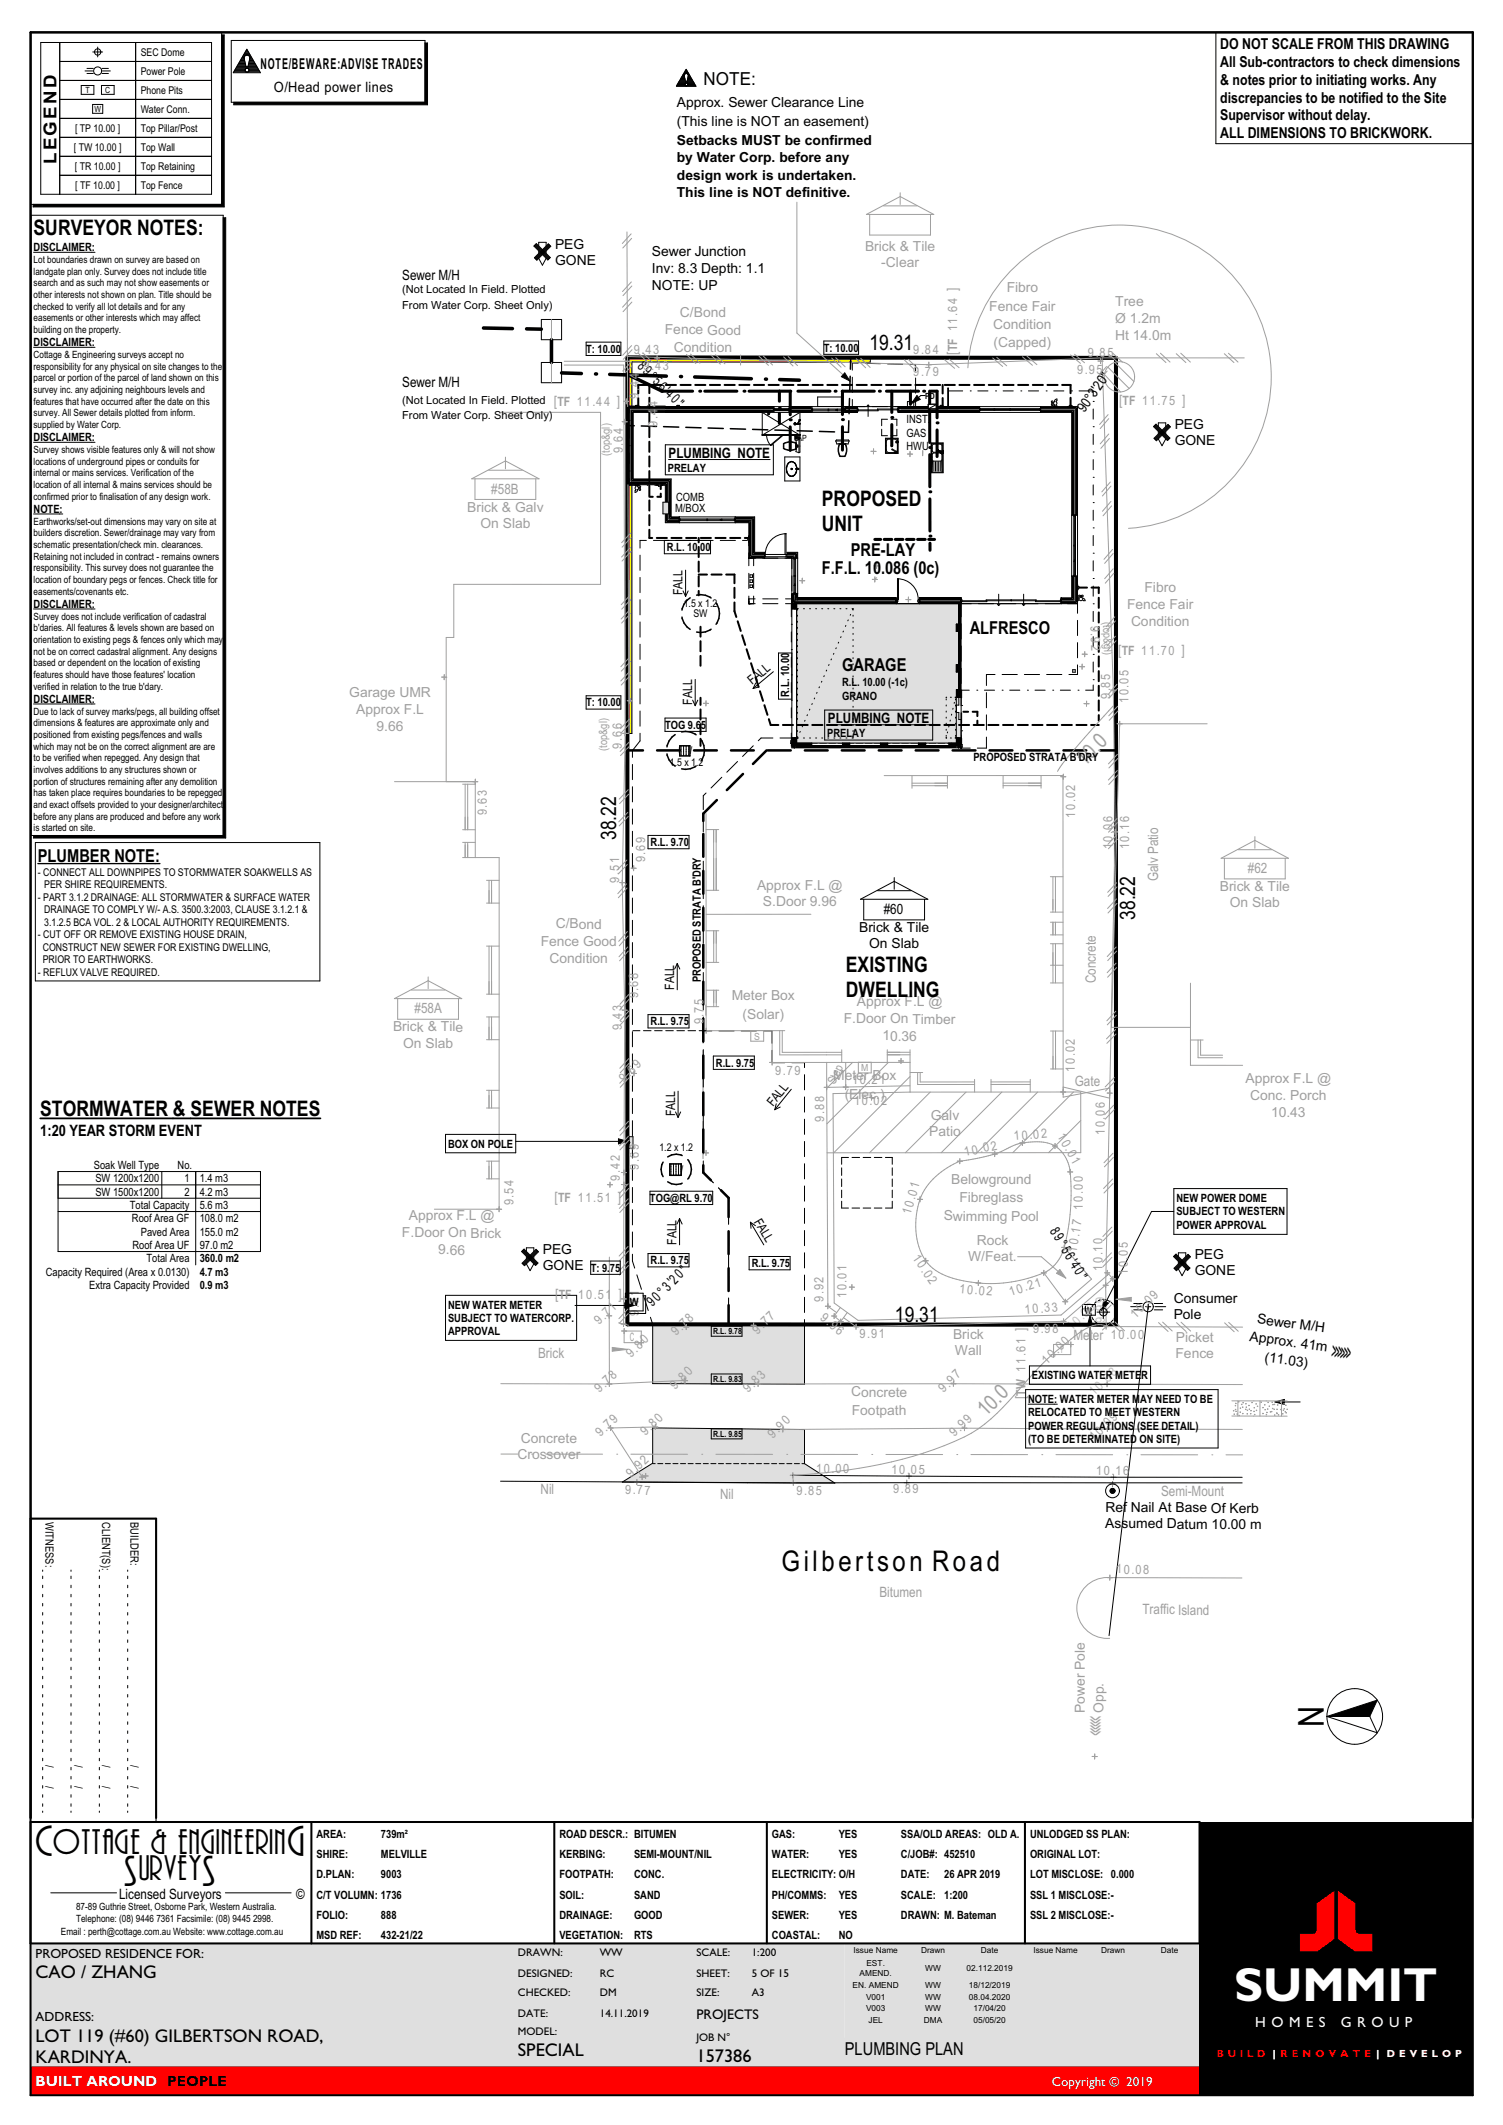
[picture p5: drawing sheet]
<svg xmlns="http://www.w3.org/2000/svg" width="297mm" height="420mm" viewBox="0 0 297 420" stroke-linecap="round" stroke-linejoin="round" font-family="sans-serif">
<defs><g id="words">
<text font-size="9.5" fill="#fff" x="243.9" y="395.5">SUMMIT</text>
<g font-size="8">
<text x="7" y="366.8">C</text>
<text x="56.8" y="366.8">G</text>
<text x="24.5" y="372.8">S</text>
<text x="40" y="372.8">S</text>
</g>
<text font-size="7.1" x="261.6" y="341.3" transform="rotate(-90 261.6 341.3)">N</text>
<g font-size="6.5">
<text x="10.5" y="366.4">OTTAGE &amp; ENGINEERIN</text>
<text x="27.5" y="371.6">URVEY</text>
</g>
<text font-size="5.6" x="154.4" y="310.4">Gilbertson Road</text>
<text font-size="4.7" x="263.6" y="268.8" transform="rotate(7 263.6 268.8)">&gt;&gt;&gt;</text>
<text font-size="4.7" fill="#9f9f9f" x="214.8" y="339.7" transform="rotate(90 214.8 339.7)">&gt;&gt;&gt;</text>
<g font-size="4.2">
<text x="6.6" y="46.5">SURVEYOR NOTES:</text>
<text x="171.8" y="69.1">19.31</text>
<text x="162.4" y="100">PROPOSED</text>
<text x="162.4" y="104.9">UNIT</text>
<text x="121.8" y="166" transform="rotate(-90 121.8 166)">38.22</text>
<text x="224.3" y="181.8" transform="rotate(-90 224.3 181.8)">38.22</text>
<text x="167.2" y="192.2">EXISTING</text>
<text x="167.2" y="197.1">DWELLING</text>
<text x="8" y="220.6">STORMWATER &amp; SEWER NOTES</text>
<text x="176.9" y="261.2">19.31</text>
</g>
<g font-size="4.2" fill="#9f9f9f">
<text x="214.4" y="151.5" transform="rotate(-45 214.4 151.5)">10.0</text>
<text x="194.8" y="280.2" transform="rotate(-45 194.8 280.2)">10.0</text>
</g>
<g font-size="3.6">
<text x="139" y="16.9">NOTE:</text>
<text x="7" y="391">CAO / ZHANG</text>
<text x="7" y="403.6">LOT 119 (#60) GILBERTSON ROAD,</text>
<text x="7" y="407.8">KARDINYA.</text>
<text x="102.3" y="406.3">SPECIAL</text>
<text x="137.6" y="407.6">157386</text>
</g>
<g font-size="3.5">
<text x="11.2" y="32.5" transform="rotate(-90 11.2 32.5)">LEGEND</text>
<text x="162.4" y="113.4">F.F.L. 10.086 (0c)</text>
<text x="168.1" y="109.9">PRE-LAY</text>
<text x="191.6" y="125.4">ALFRESCO</text>
<text x="166.4" y="132.7">GARAGE</text>
<text x="7.5" y="170.3">PLUMBER NOTE:</text>
<text x="167" y="406.2">PLUMBING PLAN</text>
</g>
<text font-size="3.1" x="8" y="224.5">1:20 YEAR STORM EVENT</text>
<g font-size="3">
<text x="241.1" y="9.6">DO NOT SCALE FROM THIS DRAWING</text>
<text x="51.5" y="13.6">NOTE/BEWARE:ADVISE TRADES</text>
<text x="241.1" y="13.2">All Sub-contractors to check dimensions</text>
<text x="241.1" y="16.7">&amp; notes prior to initiating works. Any</text>
<text x="241.1" y="20.3">discrepancies to be notified to the Site</text>
<text x="241.1" y="23.8">Supervisor without delay.</text>
<text x="241.1" y="27.4">ALL DIMENSIONS TO BRICKWORK.</text>
</g>
<g font-size="2.9" fill="#fff">
<text x="248.1" y="400.6">H O M E S</text>
<text x="264.9" y="400.6">G R O U P</text>
<text x="7" y="412.3">BUILT AROUND PEOPLE</text>
</g>
<g font-size="2.8">
<text x="54.1" y="18.2">O/Head power lines</text>
<text x="79.5" y="55.4">Sewer M/H</text>
<text x="79.5" y="76.5">Sewer M/H</text>
<text x="125.8" y="72.5" transform="rotate(45 125.8 72.5)">89°56'40&quot;</text>
<text x="214.3" y="81.6" transform="rotate(-55 214.3 81.6)">90°3'20&quot;</text>
<text x="132.1" y="90.6">PLUMBING NOTE</text>
<text x="163.6" y="143">PLUMBING NOTE</text>
<text x="174.6" y="180.7">#60</text>
<text x="207.4" y="243.3" transform="rotate(59 207.4 243.3)">89°56'40&quot;</text>
<text x="129" y="258.4" transform="rotate(-45 129 258.4)">90°3'20&quot;</text>
<text x="23.5" y="375.3">Licensed Surveyors</text>
<text x="58.5" y="375.3">©</text>
<text x="137.6" y="399.1">PROJECTS</text>
</g>
<g font-size="2.8" fill="#9f9f9f">
<text x="189.1" y="70.1" transform="rotate(-90 189.1 70.1)">[TF 11.64 ]</text>
<text x="109.4" y="80.3">[TF 11.44 ]</text>
<text x="221.1" y="80.1">[TF 11.75 ]</text>
<text x="97.1" y="97.7">#58B</text>
<text x="221" y="129.5">[TF 11.70 ]</text>
<text x="246.6" y="172.5">#62</text>
<text x="228.9" y="174.2" transform="rotate(-90 228.9 174.2)">Galv Patio</text>
<text x="216.5" y="194.3" transform="rotate(-90 216.5 194.3)">Concrete</text>
<text x="81.9" y="200.3">#58A</text>
<text x="212.4" y="214.7">Gate</text>
<text x="109.6" y="237.5">[TF 11.51 ]</text>
<text x="109.7" y="256.8">[TF</text>
<text x="122.2" y="256.8">]</text>
<text x="106.3" y="268.4">Brick</text>
<text x="212.1" y="264.9">Meter 10.00</text>
<text x="202.6" y="276.6" transform="rotate(-90 202.6 276.6)">[TW 11.61 ]</text>
<text x="106.8" y="295.3">Nil</text>
<text x="142.3" y="296.3">Nil</text>
<text x="229.5" y="295.6">Semi-Mount</text>
<text x="173.8" y="315.6">Bitumen</text>
<text x="225.8" y="319.1">Traffic Island</text>
</g>
<g font-size="2.7">
<text x="133.7" y="21.1">Approx. Sewer Clearance Line</text>
<text x="133.7" y="24.9">(This line is NOT an easement)</text>
<text x="133.7" y="28.7">Setbacks MUST be confirmed</text>
<text x="133.7" y="32.1">by Water Corp. before any</text>
<text x="133.7" y="35.5">design work is undertaken.</text>
<text x="133.7" y="39">This line is NOT definitive.</text>
<text x="109.7" y="52.3">GONE</text>
<text x="109.7" y="49.1">PEG</text>
<text x="128.8" y="50.5">Sewer Junction</text>
<text x="128.8" y="53.9">Inv: 8.3 Depth: 1.1</text>
<text x="128.8" y="57.3">NOTE: UP</text>
<text x="232.1" y="88">GONE</text>
<text x="232.1" y="84.8">PEG</text>
<text x="169.8" y="184.2">Brick &amp; Tile</text>
<text x="171.8" y="187.4">On Slab</text>
<text x="107.2" y="251.1">GONE</text>
<text x="107.2" y="247.9">PEG</text>
<text x="236.1" y="248.9">PEG</text>
<text x="231.9" y="257.5">Consumer</text>
<text x="236.1" y="252.1">GONE</text>
<text x="231.9" y="260.7">Pole</text>
<text x="248.3" y="261.6" transform="rotate(7 248.3 261.6)">Sewer M/H</text>
<text x="246.9" y="265.1" transform="rotate(7 246.9 265.1)">Approx. 41m</text>
<text x="249.8" y="269.2" transform="rotate(7 249.8 269.2)">(11.03)</text>
<text x="218.4" y="298.9">Ref Nail At Base Of Kerb</text>
<text x="218.4" y="302.1">Assumed Datum 10.00 m</text>
</g>
<g font-size="2.7" fill="#9f9f9f">
<text x="170.9" y="49.6">Brick &amp; Tile</text>
<text x="174.2" y="52.8">-Clear</text>
<text x="198.9" y="57.8">Fibro</text>
<text x="134.4" y="62.7">C/Bond</text>
<text x="195.5" y="61.4">Fence Fair</text>
<text x="196.3" y="65">Condition</text>
<text x="220.4" y="63.8">Ø 1.2m</text>
<text x="220.4" y="60.4">Tree</text>
<text x="131.4" y="66.1">Fence Good</text>
<text x="133.1" y="69.5">Condition</text>
<text x="196.3" y="68.6">(Capped)</text>
<text x="220.4" y="67.2">Ht 14.0m</text>
<text x="92.3" y="101.1">Brick &amp; Galv</text>
<text x="94.9" y="104.3">On Slab</text>
<text x="226.2" y="117">Fibro</text>
<text x="222.7" y="120.3">Fence Fair</text>
<text x="223.5" y="123.7">Condition</text>
<text x="69" y="137.7">Garage UMR</text>
<text x="70.4" y="141">Approx F.L</text>
<text x="74.4" y="144.4">9.66</text>
<text x="149.6" y="175.9">Approx F.L @</text>
<text x="150.7" y="179.1">S.Door 9.96</text>
<text x="241" y="176.1">Brick &amp; Tile</text>
<text x="243" y="179.3">On Slab</text>
<text x="109.8" y="183.5">C/Bond</text>
<text x="106.8" y="186.9">Fence Good</text>
<text x="108.6" y="190.3">Condition</text>
<text x="144.6" y="197.6">Meter Box</text>
<text x="77.7" y="203.9">Brick &amp; Tile</text>
<text x="146.7" y="201.4">(Solar)</text>
<text x="166.7" y="202.3">F.Door On Timber</text>
<text x="169.3" y="198.9">Approx F.L @</text>
<text x="79.7" y="207.1">On Slab</text>
<text x="174.4" y="205.6">10.36</text>
<text x="164.6" y="213.5">Meter Box</text>
<text x="246.1" y="214">Approx F.L @</text>
<text x="166.9" y="217.2">(Elec.)</text>
<text x="183.9" y="221.3">Galv</text>
<text x="247.1" y="217.4">Conc. Porch</text>
<text x="251.2" y="220.8">10.43</text>
<text x="183.6" y="224.5">Patio</text>
<text x="188" y="233.9">Belowground</text>
<text x="189.6" y="237.6">Fibreglass</text>
<text x="79.4" y="244.5">F.Door On Brick</text>
<text x="80.8" y="241.2">Approx F.L @</text>
<text x="186.5" y="241.2">Swimming Pool</text>
<text x="86.6" y="247.9">9.66</text>
<text x="191.3" y="249.3">W/Feat.</text>
<text x="193" y="246.1">Rock</text>
<text x="188.3" y="264.6">Brick</text>
<text x="188.7" y="267.7">Wall</text>
<text x="232.3" y="268.4">Fence</text>
<text x="232.4" y="265.3">Picket</text>
<text x="168.2" y="276">Concrete</text>
<text x="168.3" y="279.7">Footpath</text>
<text x="102.9" y="285.1">Concrete</text>
<text x="102.2" y="288.3">Crossover</text>
<text x="214.4" y="338.6" transform="rotate(-90 214.4 338.6)">Power Pole</text>
<text x="218.1" y="338.6" transform="rotate(-90 218.1 338.6)">Opp.</text>
</g>
<g font-size="2.6">
<text x="7" y="387.1">PROPOSED RESIDENCE FOR:</text>
<text x="7" y="399.5">ADDRESS:</text>
</g>
<text font-size="2.6" fill="#fff" x="207.8" y="412.4">Copyright © 2019</text>
<g font-size="2.5" fill="#9f9f9f">
<text x="125.2" y="69.9">9.43</text>
<text x="180.5" y="70">9.84</text>
<text x="215" y="70.5">9.85</text>
<text x="127.2" y="73.1">9.43</text>
<text x="180.5" y="74.3">9</text>
<text x="182" y="74.3">.79</text>
<text x="212.8" y="73.8">9.95</text>
<text x="126.2" y="78.8" transform="rotate(-90 126.2 78.8)">9.44</text>
<text x="123.1" y="89.6" transform="rotate(-90 123.1 89.6)">9.64</text>
<text x="129.9" y="84.3" transform="rotate(-90 129.9 84.3)">9.44</text>
<text x="215.5" y="123.7" transform="rotate(88 215.5 123.7)">9.92</text>
<text x="219.4" y="138.2" transform="rotate(-90 219.4 138.2)">9.85</text>
<text x="223" y="139" transform="rotate(-90 223 139)">10.05</text>
<text x="122.9" y="148" transform="rotate(-90 122.9 148)">9.66</text>
<text x="96.2" y="161.2" transform="rotate(-90 96.2 161.2)">9.63</text>
<text x="212.5" y="161.6" transform="rotate(-90 212.5 161.6)">10.02</text>
<text x="219.8" y="167.9" transform="rotate(-90 219.8 167.9)">10.06</text>
<text x="223.1" y="167.9" transform="rotate(-90 223.1 167.9)">10.16</text>
<text x="127.5" y="170.4" transform="rotate(-90 127.5 170.4)">9.69</text>
<text x="122.3" y="174.5" transform="rotate(-90 122.3 174.5)">9.51</text>
<text x="126.1" y="197.3" transform="rotate(-90 126.1 197.3)">9.68</text>
<text x="122.9" y="203.7" transform="rotate(-90 122.9 203.7)">9.43</text>
<text x="139" y="202.5" transform="rotate(-90 139 202.5)">9.75</text>
<text x="123.3" y="214" transform="rotate(-44 123.3 214)">9.69</text>
<text x="153.2" y="212.4">9.79</text>
<text x="168.4" y="214.2">10.21</text>
<text x="212.4" y="211.9" transform="rotate(-90 212.4 211.9)">10.02</text>
<text x="162.8" y="221.7" transform="rotate(-90 162.8 221.7)">9.88</text>
<text x="168.8" y="218.4">10.02</text>
<text x="200.4" y="225.4" transform="rotate(-5 200.4 225.4)">10.02</text>
<text x="208.9" y="224.5" transform="rotate(61 208.9 224.5)">10.01</text>
<text x="218.3" y="224.3" transform="rotate(-90 218.3 224.3)">10.06</text>
<text x="122.5" y="233.3" transform="rotate(-90 122.5 233.3)">9.42</text>
<text x="126.3" y="231.2" transform="rotate(-90 126.3 231.2)">9.69</text>
<text x="190.8" y="228.6" transform="rotate(-12 190.8 228.6)">10.02</text>
<text x="101.5" y="238.2" transform="rotate(-90 101.5 238.2)">9.54</text>
<text x="214" y="239.1" transform="rotate(-90 214 239.1)">10.00</text>
<text x="179.9" y="240.2" transform="rotate(-74 179.9 240.2)">10.01</text>
<text x="180.2" y="248.6" transform="rotate(56 180.2 248.6)">10.02</text>
<text x="212.7" y="247.6" transform="rotate(-80 212.7 247.6)">10.17</text>
<text x="217.8" y="251.2" transform="rotate(-90 217.8 251.2)">10.10</text>
<text x="114.3" y="256.8">10.51</text>
<text x="162.7" y="257.3" transform="rotate(-90 162.7 257.3)">9.92</text>
<text x="167.2" y="256.6" transform="rotate(-90 167.2 256.6)">10.01</text>
<text x="189.5" y="255.5" transform="rotate(5 189.5 255.5)">10.02</text>
<text x="199.7" y="256.2" transform="rotate(-18 199.7 256.2)">10.21</text>
<text x="222.8" y="252" transform="rotate(-90 222.8 252)">10.05</text>
<text x="118.4" y="261.9" transform="rotate(-44 118.4 261.9)">9.71</text>
<text x="126.2" y="260" transform="rotate(-90 126.2 260)">9</text>
<text x="126.2" y="258.5" transform="rotate(-90 126.2 258.5)">.71</text>
<text x="149.7" y="263.8" transform="rotate(-44 149.7 263.8)">9.77</text>
<text x="162" y="260.8" transform="rotate(39 162 260.8)">9.96</text>
<text x="202.6" y="259.7" transform="rotate(-6 202.6 259.7)">10.33</text>
<text x="204.1" y="263.5" transform="rotate(-1 204.1 263.5)">9.98</text>
<text x="224.4" y="260.6" transform="rotate(-44 224.4 260.6)">10.09</text>
<text x="124.7" y="268.4" transform="rotate(-44 124.7 268.4)">9.80</text>
<text x="133.6" y="264.1" transform="rotate(-44 133.6 264.1)">9.78</text>
<text x="169.9" y="264.4">9.91</text>
<text x="206.8" y="269.7" transform="rotate(-44 206.8 269.7)">10.00</text>
<text x="118.4" y="275.4" transform="rotate(-44 118.4 275.4)">9.78</text>
<text x="133.4" y="274.7" transform="rotate(-44 133.4 274.7)">9.80</text>
<text x="147.8" y="275.4" transform="rotate(-44 147.8 275.4)">9.83</text>
<text x="186.4" y="275.3" transform="rotate(-44 186.4 275.3)">9.97</text>
<text x="118.7" y="284.1" transform="rotate(-44 118.7 284.1)">9.79</text>
<text x="127.5" y="283.9" transform="rotate(-44 127.5 283.9)">9.80</text>
<text x="152.7" y="284.4" transform="rotate(-44 152.7 284.4)">9.90</text>
<text x="188.6" y="284.1" transform="rotate(-44 188.6 284.1)">9.99</text>
<text x="216.3" y="284.8" transform="rotate(-44 216.3 284.8)">10.09</text>
<text x="124.7" y="292.1" transform="rotate(-44 124.7 292.1)">9.92</text>
<text x="161.3" y="291.1">10.00</text>
<text x="176.2" y="291.3">10.05</text>
<text x="216.6" y="291.5">10.16</text>
<text x="123.5" y="295.4">9.77</text>
<text x="157.4" y="295.4">9.85</text>
<text x="176.5" y="295.2">9.89</text>
<text x="220.5" y="311">10.08</text>
</g>
<g font-size="2.5">
<text x="134.9" y="117.7" transform="rotate(-90 134.9 117.7)">FALL</text>
<text x="148.6" y="135.5" transform="rotate(-40 148.6 135.5)">FALL</text>
<text x="136.8" y="139.2" transform="rotate(-90 136.8 139.2)">FALL</text>
<text x="133.2" y="195.6" transform="rotate(-90 133.2 195.6)">FALL</text>
<text x="133.4" y="220.6" transform="rotate(-90 133.4 220.6)">FALL</text>
<text x="152.8" y="218.8" transform="rotate(-51 152.8 218.8)">FALL</text>
<text x="148.9" y="241.5" transform="rotate(59 148.9 241.5)">FALL</text>
<text x="133.7" y="246" transform="rotate(-90 133.7 246)">FALL</text>
</g>
<g font-size="2.5" fill="#bfbfbf">
<text x="211.8" y="263.1" transform="rotate(-44 211.8 263.1)">10.00</text>
<text x="218.3" y="261.4" transform="rotate(-90 218.3 261.4)">9.</text>
<text x="218.3" y="259.1" transform="rotate(-90 218.3 259.1)">99</text>
<text x="216.2" y="275.9" transform="rotate(-44 216.2 275.9)">10.08</text>
</g>
<text font-size="2.4" fill="#9f9f9f" x="165" y="214.5" transform="rotate(-64 165 214.5)">Step</text>
<g font-size="2.3">
<text x="6.6" y="49.6">DISCLAIMER:</text>
<text x="6.6" y="68.4">DISCLAIMER:</text>
<text x="115.8" y="69.7">T: 10.00</text>
<text x="162.8" y="69.5">T: 10.00</text>
<text x="179.1" y="83.7">INST.</text>
<text x="6.6" y="87.2">DISCLAIMER:</text>
<text x="179.1" y="86.3">GAS</text>
<text x="179.1" y="88.9">HWU</text>
<text x="132" y="93.3">PRELAY</text>
<text x="6.6" y="101.3">NOTE:</text>
<text x="133.4" y="101.3">M/BOX</text>
<text x="133.6" y="99">COMB</text>
<text x="131.8" y="108.9">R.L. 10.</text>
<text x="138.4" y="108.9">00</text>
<text x="6.6" y="120.1">DISCLAIMER:</text>
<text x="156" y="137.7" transform="rotate(-90 156 137.7)">R.L. 10.00</text>
<text x="166.4" y="135.7">R.L. 10.00 (-1c)</text>
<text x="6.6" y="138.9">DISCLAIMER:</text>
<text x="115.8" y="139.6">T: 10.00</text>
<text x="166.4" y="138.3">GRANO</text>
<text x="131.4" y="144">TOG 9.65</text>
<text x="163.5" y="145.8">PRELAY</text>
<text x="192.3" y="150.4">PROPOSED STRATA B'DRY</text>
<text x="128.6" y="167.2">R.L. 9.70</text>
<text x="138.5" y="194.2" transform="rotate(-90 138.5 194.2)">PROPOSED STRATA B'DRY</text>
<text x="128.6" y="202.7">R.L. 9.75</text>
<text x="141.5" y="210.8">R.L. 9.75</text>
<text x="88.5" y="226.8">BOX ON POLE</text>
<text x="18.5" y="231">Soak Well Type</text>
<text x="18.9" y="233.7">SW 1200x1200</text>
<text x="35.1" y="231">No.</text>
<text x="36.4" y="233.7">1</text>
<text x="39.5" y="233.7">1.4 m3</text>
<text x="18.9" y="236.3">SW 1500x1200</text>
<text x="25.7" y="238.9">Total Capacity</text>
<text x="36.4" y="236.3">2</text>
<text x="39.5" y="236.3">4.2 m3</text>
<text x="39.5" y="238.9">5.6 m3</text>
<text x="128.4" y="237.6">TOG@RL 9.70</text>
<text x="232.5" y="237.5">NEW POWER DOME</text>
<text x="26.1" y="241.6">Roof Area GF</text>
<text x="27.8" y="244.2">Paved Area</text>
<text x="39.5" y="241.6">108.0 m2</text>
<text x="39.5" y="244.2">155.0 m2</text>
<text x="232.5" y="240.2">SUBJECT TO WESTERN</text>
<text x="232.5" y="242.8">POWER APPROVAL</text>
<text x="26.2" y="246.8">Roof Area UF</text>
<text x="29" y="249.5">Total Area</text>
<text x="39.5" y="246.8">97.0 m2</text>
<text x="39.5" y="249.5">360.0 m2</text>
<text x="116.7" y="251.4">T: 9.</text>
<text x="120.5" y="251.4">75</text>
<text x="128.6" y="249.9">R.L. 9.75</text>
<text x="148.5" y="250.5">R.L. 9.75</text>
<text x="9" y="252.1">Capacity Required (Area x 0.0130)</text>
<text x="17.6" y="254.8">Extra Capacity Provided</text>
<text x="39.5" y="252.1">4.7 m3</text>
<text x="39.5" y="254.8">0.9 m3</text>
<text x="88.5" y="258.6">NEW WATER METER</text>
<text x="88.5" y="261.3">SUBJECT TO WATERCORP.</text>
<text x="88.5" y="263.9">APPROVAL</text>
<text x="124.5" y="258.2">W</text>
<text x="203.9" y="272.6">EXISTING WATER METER</text>
<text x="203.2" y="277.3">NOTE: WATER METER MAY NEED TO BE</text>
<text x="203.2" y="279.9">RELOCATED TO MEET WESTERN</text>
<text x="203.2" y="282.5">POWER REGULATIONS (SEE DETAIL)</text>
<text x="203.2" y="285.2">(TO BE DETERMINATED ON SITE)</text>
<text x="9" y="300.8" transform="rotate(90 9 300.8)">WITNESS:</text>
<text x="20.2" y="300.8" transform="rotate(90 20.2 300.8)">CLIENT(S):</text>
<text x="25.8" y="300.8" transform="rotate(90 25.8 300.8)">BUILDER:</text>
<text x="9" y="348.8" transform="rotate(90 9 348.8)">/</text>
<text x="9" y="352.9" transform="rotate(90 9 352.9)">/</text>
<text x="14.7" y="348.8" transform="rotate(90 14.7 348.8)">/</text>
<text x="14.7" y="352.9" transform="rotate(90 14.7 352.9)">/</text>
<text x="20.2" y="348.8" transform="rotate(90 20.2 348.8)">/</text>
<text x="20.2" y="352.9" transform="rotate(90 20.2 352.9)">/</text>
<text x="25.8" y="348.8" transform="rotate(90 25.8 348.8)">/</text>
<text x="25.8" y="352.9" transform="rotate(90 25.8 352.9)">/</text>
<text x="62.5" y="363.2">AREA:</text>
<text x="75.3" y="363.2">739m²</text>
<text x="110.5" y="363.2">ROAD DESCR.: BITUMEN</text>
<text x="152.5" y="363.2">GAS:</text>
<text x="165.7" y="363.2">YES</text>
<text x="178" y="363.2">SSA/OLD AREAS: OLD A.</text>
<text x="203.5" y="363.2">UNLODGED SS PLAN:</text>
<text x="62.5" y="367.2">SHIRE:</text>
<text x="62.5" y="371.2">D.PLAN:</text>
<text x="75.3" y="367.2">MELVILLE</text>
<text x="75.3" y="371.2">9003</text>
<text x="110.5" y="367.2">KERBING:</text>
<text x="110.5" y="371.2">FOOTPATH:</text>
<text x="125.3" y="367.2">SEMI-MOUNT/NIL</text>
<text x="125.3" y="371.2">CONC.</text>
<text x="152.5" y="367.2">WATER:</text>
<text x="152.5" y="371.2">ELECTRICITY: O/H</text>
<text x="165.7" y="367.2">YES</text>
<text x="178" y="367.2">C/JOB#: 452510</text>
<text x="178" y="371.2">DATE:</text>
<text x="186.6" y="371.2">26 APR 2019</text>
<text x="203.5" y="367.2">ORIGINAL LOT:</text>
<text x="203.5" y="371.2">LOT MISCLOSE: 0.000</text>
<text x="62.5" y="375.2">C/T VOLUMN: 1736</text>
<text x="110.5" y="375.2">SOIL:</text>
<text x="125.3" y="375.2">SAND</text>
<text x="152.5" y="375.2">PH/COMMS:</text>
<text x="165.7" y="375.2">YES</text>
<text x="178" y="375.2">SCALE:</text>
<text x="186.6" y="375.2">1:200</text>
<text x="203.5" y="375.2">SSL 1 MISCLOSE:-</text>
<text x="62.5" y="379.2">FOLIO:</text>
<text x="62.5" y="383.2">MSD REF:</text>
<text x="75.3" y="379.2">888</text>
<text x="75.3" y="383.2">432-21/22</text>
<text x="110.5" y="379.2">DRAINAGE:</text>
<text x="110.5" y="383.2">VEGETATION:</text>
<text x="125.3" y="379.2">GOOD</text>
<text x="125.3" y="383.2">RTS</text>
<text x="152.5" y="379.2">SEWER:</text>
<text x="152.5" y="383.2">COASTAL:</text>
<text x="165.7" y="379.2">YES</text>
<text x="165.7" y="383.2">NO</text>
<text x="178" y="379.2">DRAWN: M. Bateman</text>
<text x="203.5" y="379.2">SSL 2 MISCLOSE:-</text>
</g>
<g font-size="2.3" fill="#9f9f9f">
<text x="120.5" y="90.1" transform="rotate(-90 120.5 90.1)">(top&amp;gl)</text>
<text x="218" y="122.9" transform="rotate(88 218 122.9)">(top&amp;gl)</text>
<text x="120" y="148.4" transform="rotate(-90 120 148.4)">(top&amp;gl)</text>
<text x="124.5" y="265">C</text>
</g>
<g font-size="2.2">
<text x="79.5" y="58">(Not Located In Field. Plotted</text>
<text x="79.5" y="61">From Water Corp. Sheet Only)</text>
<text x="79.5" y="79.9">(Not Located In Field. Plotted</text>
<text x="79.5" y="82.9">From Water Corp. Sheet Only)</text>
<text x="102.3" y="386.7">DRAWN:</text>
<text x="118.5" y="386.7">WW</text>
<text x="137.6" y="386.7">SCALE:</text>
<text x="148.6" y="386.7">1:200</text>
<text x="102.3" y="394.6">CHECKED:</text>
<text x="102.3" y="390.7">DESIGNED:</text>
<text x="118.5" y="390.7">RC</text>
<text x="118.5" y="394.6">DM</text>
<text x="137.6" y="390.7">SHEET:</text>
<text x="137.6" y="394.6">SIZE:</text>
<text x="148.6" y="390.7">5 OF 15</text>
<text x="148.6" y="394.5">A3</text>
<text x="102.3" y="398.6">DATE:</text>
<text x="118.5" y="398.6">14.11.2019</text>
<text x="102.3" y="402.2">MODEL:</text>
<text x="137.6" y="403.4">JOB N°</text>
</g>
<g font-size="2.1">
<text x="27.8" y="11">SEC Dome</text>
<text x="27.8" y="14.8">Power Pole</text>
<text x="27.8" y="18.5">Phone Pits</text>
<text x="27.8" y="22.3">Water Conn.</text>
<text x="14.6" y="29.8">[ TW 10.00 ]</text>
<text x="14.8" y="26">[ TP 10.00 ]</text>
<text x="27.8" y="29.8">Top Wall</text>
<text x="27.8" y="26">Top Pillar/Post</text>
<text x="14.8" y="33.5">[ TR 10.00 ]</text>
<text x="27.8" y="33.5">Top Retaining</text>
<text x="14.9" y="37.3">[ TF 10.00 ]</text>
<text x="27.8" y="37.3">Top Fence</text>
<text x="135.1" y="119.9">1.5 x 1.2</text>
<text x="137" y="122">SW</text>
<text x="134.1" y="149.1">SW</text>
<text x="132.4" y="151.3">1.5 x 1.2</text>
<text x="7.5" y="173.1">- CONNECT ALL DOWNPIPES TO STORMWATER SOAKWELLS AS</text>
<text x="7.5" y="178.1">- PART 3.1.2 DRAINAGE: ALL STORMWATER &amp; SURFACE WATER</text>
<text x="8.7" y="175.6">PER SHIRE REQUIREMENTS.</text>
<text x="7.5" y="185.5">- CUT OFF OR REMOVE EXISTING HOUSE DRAIN,</text>
<text x="8.7" y="180.5">DRAINAGE TO COMPLY W/- A.S. 3500.3:2003, CLAUSE 3.1.2.1 &amp;</text>
<text x="8.7" y="183">3.1.2.5 BCA VOL. 2 &amp; LOCAL AUTHORITY REQUIREMENTS.</text>
<text x="8.4" y="188">CONSTRUCT NEW SEWER FOR EXISTING DWELLING,</text>
<text x="8.4" y="190.4">PRIOR TO EARTHWORKS.</text>
<text x="7.5" y="192.9">- REFLUX VALVE REQUIRED.</text>
<text x="130.3" y="227.6">1.2 x 1.2</text>
<text x="132.2" y="231.9">SW</text>
</g>
<g font-size="2">
<text x="6.6" y="52">Lot boundaries drawn on survey are based on</text>
<text x="6.6" y="54.3">landgate plan only. Survey does not include title</text>
<text x="6.6" y="56.6">search and as such may not show easements or</text>
<text x="6.6" y="58.9">other interests not shown on plan. Title should be</text>
<text x="6.6" y="61.2">checked to verify all lot details and for any</text>
<text x="6.6" y="63.5">easements or other interests which may affect</text>
<text x="6.6" y="65.8">building on the property.</text>
<text x="6.6" y="70.8">Cottage &amp; Engineering surveys accept no</text>
<text x="6.6" y="73.1">responsibility for any physical on site changes to the</text>
<text x="6.6" y="75.4">parcel or portion of the parcel of land shown on this</text>
<text x="6.6" y="77.7">survey inc. any adjoining neighbours levels and</text>
<text x="6.6" y="80">features that have occurred after the date on this</text>
<text x="6.6" y="82.3">survey. All Sewer details plotted from inform.</text>
<text x="6.6" y="84.6">supplied by Water Corp.</text>
<text x="6.6" y="89.5">Survey shows visible features only &amp; will not show</text>
<text x="6.6" y="91.8">locations of underground pipes or conduits for</text>
<text x="6.6" y="94.1">internal or mains services. Verification of the</text>
<text x="6.6" y="96.4">location of all internal &amp; mains services should be</text>
<text x="6.6" y="98.8">confirmed prior to finalisation of any design work.</text>
<text x="6.6" y="103.7">Earthworks/set-out dimensions may vary on site at</text>
<text x="6.6" y="106">builders discretion. Sewer/drainage may vary from</text>
<text x="6.6" y="108.3">schematic presentation/check min. clearances.</text>
<text x="6.6" y="110.6">Retaining not included in contract - remains owners</text>
<text x="6.6" y="112.9">responsibility. This survey does not guarantee the</text>
<text x="6.6" y="115.2">location of boundary pegs or fences. Check title for</text>
<text x="6.6" y="117.5">easements/covenants etc.</text>
<text x="6.6" y="122.5">Survey does not include verification of cadastral</text>
<text x="6.6" y="124.8">b'daries. All features &amp; levels shown are based on</text>
<text x="6.6" y="127.1">orientation to existing pegs &amp; fences only which may</text>
<text x="6.6" y="129.4">not be on correct cadastral alignment. Any designs</text>
<text x="6.6" y="131.7">based or dependent on the location of existing</text>
<text x="6.6" y="134">features should have those features' location</text>
<text x="6.6" y="136.3">verified in relation to the true b'dary.</text>
<text x="6.6" y="141.2">Due to lack of survey marks/pegs, all building offset</text>
<text x="6.6" y="143.6">dimensions &amp; features are approximate only and</text>
<text x="6.6" y="145.9">positioned from existing pegs/fences and walls</text>
<text x="6.6" y="148.2">which may not be on the correct alignment are are</text>
<text x="6.6" y="150.5">to be verified when repegged. Any design that</text>
<text x="6.6" y="152.8">involves additions to any structures shown or</text>
<text x="6.6" y="155.1">portion of structures remaining after any demolition</text>
<text x="6.6" y="157.4">has taken place requires boundaries to be repegged</text>
<text x="6.6" y="159.7">and exact offsets provided to your designer/architect</text>
<text x="6.6" y="162">before any plans are produced and before any work</text>
<text x="6.6" y="164.3">is started on site.</text>
<text x="15" y="377.5">87-89 Guthrie Street, Osborne Park, Western Australia.</text>
<text x="12" y="382.5">Email : perth@cottage.com.au Website: www.cottage.com.au</text>
<text x="15" y="380">Telephone: (08) 9446 7361 Facsimile: (08) 9445 2998.</text>
</g>
<text font-size="2" fill="#9f9f9f" x="209.5" y="267.4">T</text>
<g font-size="2" fill="#f00">
<text x="240.4" y="406.5">B U I L D</text>
<text x="274" y="406.5">D E V E L O P</text>
</g>
<text font-size="2" fill="#fff" x="251.5" y="406.5">| R E N O V A T E |</text>
<g font-size="1.9" fill="#9f9f9f">
<text x="149.1" y="205.5">S</text>
<text x="170.2" y="211.8">M</text>
</g>
<text font-size="1.9" x="214.3" y="259.6">W</text>
<g font-size="1.7">
<text x="16.9" y="18.4">T</text>
<text x="18.6" y="22.1">W</text>
<text x="20.8" y="18.4">C</text>
<text x="182.8" y="78.9">PD</text>
<text x="156.7" y="87.1">TAP</text>
<text x="140.9" y="263.7">R.L. 9.78</text>
<text x="140.9" y="273.2">R.L. 9.83</text>
<text x="140.9" y="284">R.L. 9.85</text>
</g>
<g font-size="1.6">
<text x="168.7" y="386">Issue Name</text>
<text x="171.2" y="388.6">EST.</text>
<text x="182" y="386">Drawn</text>
<text x="182.8" y="389.5">WW</text>
<text x="191" y="389.5">02.112.2019</text>
<text x="193.8" y="386">Date</text>
<text x="204.2" y="386">Issue Name</text>
<text x="217.6" y="386">Drawn</text>
<text x="229.4" y="386">Date</text>
<text x="168.5" y="393">EN. AMEND</text>
<text x="169.8" y="390.5">AMEND.</text>
<text x="171.1" y="395.3">V001</text>
<text x="182.8" y="393">WW</text>
<text x="182.8" y="395.3">WW</text>
<text x="191.5" y="393">18/12/2019</text>
<text x="191.5" y="395.3">08.04.2020</text>
<text x="171.1" y="397.5">V003</text>
<text x="171.6" y="399.8">JEL</text>
<text x="182.6" y="399.8">DMA</text>
<text x="182.8" y="397.5">WW</text>
<text x="192.4" y="397.5">17/04/20</text>
<text x="192.4" y="399.8">05/05/20</text>
</g>
</g></defs>
<path d="M166.9 384.1h70.1v18.6h-70.1z" fill-rule="evenodd" fill="#dfdfdf"/>
<!-- layer: O__TITLE -->
<path d="M6 408.4h231v5.7h-231z" fill-rule="evenodd" fill="#f00"/>
<path d="M6 384.1h160.9v18.6h70.1v5.7h-231z" fill-rule="evenodd" fill="#dfdfdf"/>
<path d="M237 360.1h54v54h-54z" fill-rule="evenodd" fill="#000"/>
<g fill="#f00">
<path d="M260.2 376.2l3.5-2.5v9.5l-3.4 2.5h-3.4v-3.5h2.6l.6-.3 .1-.4z" fill-rule="evenodd"/>
<path d="M264.4 373.7l3.5 2.5v5.3l.1 .4 .6 .3h2.6v3.5h-3.4l-3.4-2.5z" fill-rule="evenodd"/>
</g>
<g fill="none" stroke="#000" stroke-width=".2">
<path d="M240.3 6.4h50.7v22h-50.7zM6 300.1h24.8v60h-24.8zM8.4 310.3v.3M8.4 311.5v.5M8.4 313.3v.5M8.4 315.1v.5M8.4 316.9v.5M8.4 318.7v.5M14 310.3v.3M14 311.5v.5M14 313.3v.5M14 315.1v.5"/>
<path d="M14 316.9v.5M14 318.7v.5M19.6 310.3v.3M19.6 311.5v.5M19.6 313.3v.5M19.6 315.1v.5M19.6 316.9v.5M19.6 318.7v.5M25.2 310.3v.3M25.2 311.5v.5M25.2 313.3v.5M25.2 315.1v.5"/>
<path d="M25.2 316.9v.5M25.2 318.7v.5M8.4 320.5v.5M8.4 322.3v.5M8.4 324.1v.5M8.4 325.9v.5M8.4 327.7v.5M8.4 329.5v.5M8.4 331.3v.5M8.4 333.1v.5M8.4 334.9v.5M8.4 336.7v.5"/>
<path d="M8.4 338.5v.5M14 320.5v.5M14 322.3v.5M14 324.1v.5M14 325.9v.5M14 327.7v.5M14 329.5v.5M14 331.3v.5M14 333.1v.5M14 334.9v.5M14 336.7v.5M14 338.5v.5"/>
<path d="M19.6 320.5v.5M19.6 322.3v.5M19.6 324.1v.5M19.6 325.9v.5M19.6 327.7v.5M19.6 329.5v.5M19.6 331.3v.5M19.6 333.1v.5M19.6 334.9v.5M19.6 336.7v.5M19.6 338.5v.5M25.2 320.5v.5"/>
<path d="M25.2 322.3v.5M25.2 324.1v.5M25.2 325.9v.5M25.2 327.7v.5M25.2 329.5v.5M25.2 331.3v.5M25.2 333.1v.5M25.2 334.9v.5M25.2 336.7v.5M25.2 338.5v.5M262.2 339.3l10-3.3-1.5 3.3M262.2 339.3h8.5"/>
<path d="M262.2 339.3l10 3.2-1.5-3.2M8.4 340.3v.5M8.4 342.1v.5M8.4 343.9v.5M8.4 345.7v.5M8.4 347.5v.5M8.4 349.3v.5M8.4 351.1v.5M8.4 352.9v.5M8.4 354.7v.5M8.4 356.5v.5M8.4 358v.2"/>
<path d="M14 340.3v.5M14 342.1v.5M14 343.9v.5M14 345.7v.5M14 347.5v.5M14 349.3v.5M14 351.1v.5M14 352.9v.5M14 354.7v.5M14 356.5v.5M14 358v.2M19.6 340.3v.5"/>
<path d="M19.6 342.1v.5M19.6 343.9v.5M19.6 345.7v.5M19.6 347.5v.5M19.6 349.3v.5M19.6 351.1v.5M19.6 352.9v.5M19.6 354.7v.5M19.6 356.5v.5M19.6 358v.2M25.2 340.3v.5M25.2 342.1v.5"/>
<path d="M25.2 343.9v.5M25.2 345.7v.5M25.2 347.5v.5M25.2 349.3v.5M25.2 351.1v.5M25.2 352.9v.5M25.2 354.7v.5M25.2 356.5v.5M25.2 358v.2M10 374.1h13M44.5 374.1h13"/>
<circle cx="267.7" cy="339.3" r="5.5"/>
</g>
<path d="M6 6.4h285v407.7h-285zM6 360.1h231v24h-231M61.5 360.1v24M109.5 360.1v24M151.5 360.1v24M202.5 360.1v24" fill="none" stroke="#000" stroke-width=".4"/>
<path d="M262.2 339.3l10-3.3-1.5 3.3z" fill="#000"/>
<!-- layer: 3 WALL 01_external -->
<path d="M157.4 146.9h32.1v.5h-32.1z" fill-rule="evenodd" fill="#fff"/>
<g fill="none" stroke="#000" stroke-width=".2">
<path d="M157.9 146.9h-.5v.5h.5M158.4 146.9h1.3M158.4 147.4h1.3M160.2 146.9h1.3M160.2 147.4h1.3M162 146.9h1.3M162 147.4h1.3M163.8 146.9h1.3M163.8 147.4h1.3M165.6 146.9h1.3M165.6 147.4h1.3M167.4 146.9h1.3"/>
<path d="M167.4 147.4h1.3M169.2 146.9h1.3M169.2 147.4h1.3M171 146.9h1.3M171 147.4h1.3M172.8 146.9h1.3M172.8 147.4h1.3M174.6 146.9h1.3M174.6 147.4h1.3M176.4 146.9h1.3M176.4 147.4h1.3M178.2 146.9h1.3"/>
<path d="M178.2 147.4h1.3M180 146.9h1.3M180 147.4h1.3M181.8 146.9h1.3M181.8 147.4h1.3M183.6 146.9h1.3M183.6 147.4h1.3M185.4 146.9h1.3M185.4 147.4h1.3M187.2 146.9h1.3M187.2 147.4h1.3M189 146.9h.5v.5h-.5"/>
</g>
<!-- layer: 5 FITOUT 03_plumb ext -->
<path d="M161.6 78.5h4.7v1.9h-4.7z" fill-rule="evenodd" fill="#fff"/>
<path d="M161.6 78.5h4.7v1.9h-4.7z" fill="none" stroke="#000" stroke-width=".2"/>
<!-- layer: 5 FITOUT 02_plumb int -->
<path d="M155.1 90.3h3v4.8h-3z" fill-rule="evenodd" fill="#fff"/>
<path d="M155.1 90.3h3v4.8h-3z" fill="none" stroke="#000" stroke-width=".2"/>
<path d="M155.9 91.4a1.05 1.05 0 0 1 1.2 .2 1.05 1.05 0 0 1 .3 1.1 1.05 1.05 0 0 1-.3 1.1 1.05 1.05 0 0 1-1.2 .1 1.8 1.8 0 0 1 0-2.5z" fill-rule="evenodd" fill="#fff"/>
<g fill="none" stroke="#000" stroke-width=".2">
<path d="M155.9 91.4a1.05 1.05 0 0 1 1.2 .2 1.05 1.05 0 0 1 .3 1.1 1.05 1.05 0 0 1-.3 1.1 1.05 1.05 0 0 1-1.2 .1 1.8 1.8 0 0 1 0-2.5zM157.6 92.6h-.4v.1h.4M157.6 92.6l-.2-.1 .2 .2"/>
<circle cx="156.4" cy="92.7" r=".14"/>
<circle cx="156.4" cy="92.7" r=".1"/>
<circle cx="157.7" cy="92.7" r=".13"/>
</g>
<!-- layer: 1 SURVEY 04_survey -->
<g fill="#9f9f9f">
<path d="M220.5 256.8l3-.4v.8z"/>
<path d="M121 266.3l3 .4-3 .4z"/>
<path d="M209.4 250.9l1.2 1.7-1.8-.9z"/>
</g>
<!-- layer: 1 SITE 02_fills -->
<path d="M126.5 106.8h21.5v3.5h8.5v10h.9v25.6h-7l-11.4 11.4v74.5l5 5v25l-15-.1-4-12.5v-100.9l1.5-1.9z" fill-rule="evenodd" fill="#fff"/>
<g fill="none" stroke="#000" stroke-width=".2">
<path d="M126.5 109.7v3M126.5 114.1v3M126.5 118.5v3M127.7 106.8h-1.2v1.5M129.1 106.8h3M133.5 106.8h3M137.9 106.8h3M142.3 106.8h3M146.7 106.8h1.3v1.1M148 109.3v1h1.3M150.7 110.3h3M155.1 110.3h1.4v2.1"/>
<path d="M156.5 113.8v3M156.5 118.2v2.1h.9v1.1M126.5 122.9v3M126.5 127.3v3M126.5 131.7v3M126.5 136.1v3M157.4 122.8v3M157.4 127.2v3M157.4 131.6v3M157.4 136v3M125 151.1v3M125 155.5v3"/>
<path d="M125 159.9v3M126.5 140.5v3M126.5 144.9v1.5l-1.5 1.9v1.4M139.5 156.7l-.5 .6v2.7M142.6 153.6l-2.1 2.1M145.7 150.5l-2.1 2.1M148.9 147.4l-2.2 2.1M152.7 145.9h-2.3l-.6 .5M157.4 140.4v3M157.4 144.8v1.1h-3.3M125 164.3v3M125 168.7v3"/>
<path d="M125 173.1v3M125 177.5v3M139 161.4v3M139 165.8v3M139 170.2v3M139 174.6v3M139 179v3M125 181.9v3M125 186.3v3M125 190.7v3M125 195.1v3M125 199.5v3"/>
<path d="M139 183.4v3M139 187.8v3M139 192.2v3M139 196.6v3M125 203.9v3M125 208.3v3M125 212.7v3M125 217.1v3M139 201v5.2M139 207.6v3.8M139 217.2v3M139 212.8v3"/>
<path d="M125 221.5v3M125 225.9v3M125 230.3v3M125 234.7v3M125 239.1v3M139 230.4v1.4l2 2M139 226v3M139 221.6v3M142 234.8l2 2v.8M144 239v3M125 247.9v1.3l.4 1.4M125 243.5v3"/>
<path d="M125.8 252l1 2.8M127.2 256.2l.9 2.8M144 243.4v3M144 247.8v3M144 252.2v3M144 256.6v3M128.5 260.4l.5 1.3 2.1 .1M132.5 261.8h3M144 261v.8h-7.1"/>
</g>
<g fill="none" stroke="#9f9f9f" stroke-width=".2">
<path d="M140.3 208.7v3M140.3 213.1v3M140.3 217.5v3M141.2 205.5h-.9v1.8M142.6 205.5h3M147 205.5h3M151.4 205.5h.9v1.8M152.3 208.7v3M152.3 213.1v3M152.3 217.5v3M140.3 221.9v3M140.3 226.3v3"/>
<path d="M140.3 230.7v1.8h.9M142.6 232.5h3M147 232.5h3M152.3 221.9v3M152.3 226.3v3M152.3 230.7v1.8h-.9"/>
</g>
<path d="M129 261.7l30 .1v11.8l-30-.1z" fill-rule="evenodd" fill="#dfdfdf"/>
<g fill="none" stroke="#000" stroke-width=".2">
<path d="M166.3 230.8v1.5M166.3 233v1.5M166.3 235.2v1.5M166.3 237.4v1.4h1.4M167.7 228.8h-1.4v1.3M168.4 228.8h1.5M168.4 238.8h1.5M170.6 228.8h1.5M170.6 238.8h1.5M172.8 228.8h1.5M172.8 238.8h1.5M175 228.8h1.3v1.3"/>
<path d="M176.3 230.8v1.5M176.3 233v1.5M176.3 235.2v1.5M176.3 237.4v1.4h-1.3M129 261.7l30 .1v11.8l-30-.1z"/>
</g>
<g fill="none" stroke="#9f9f9f" stroke-width=".2">
<path d="M145.6 235.7v3M146.5 232.5h-.9v1.8M147.9 232.5h3M152.3 232.5h3M156.7 232.5h.9v1.8M157.6 235.7v3M145.6 240.1v3M145.6 244.5v3M145.6 248.9v3M145.6 253.3v3M145.6 257.7v1.8h.9M147.9 259.5h3"/>
<path d="M152.3 259.5h3M157.6 240.1v3M157.6 244.5v3M157.6 248.9v3M157.6 253.3v3M157.6 257.7v1.8h-.9"/>
</g>
<path d="M129 282.2l30 .3v6.8l6 3.8-42-.2 6-3.7z" fill-rule="evenodd" fill="#dfdfdf"/>
<path d="M129 282.2l30 .3v6.8l6 3.8-42-.2 6-3.7z" fill="none" stroke="#000" stroke-width=".2"/>
<path d="M189.9 119.3h23v14h-18v14.6h-5z" fill-rule="evenodd" fill="#fff"/>
<g fill="none" stroke="#000" stroke-width=".2">
<path d="M191.9 119.3h-2v2.6M193.3 119.3h3M197.7 119.3h3M202.1 119.3h3M206.5 119.3h3M210.9 119.3h2v1.9M189.9 123.3v3M189.9 127.7v3M189.9 132.1v3M189.9 136.5v3M194.9 136.9v3M196.6 133.3h-1.7v2.2"/>
<path d="M198 133.3h3M202.4 133.3h3M206.8 133.3h3M212.9 122.6v3M212.9 127v3M212.9 131.4v1.9h-1.7M189.9 140.9v3M189.9 145.3v2.6h1.8M194.9 141.3v3M194.9 145.7v2.2h-1.8"/>
</g>
<path d="M157.4 119.3h32.1v4.1h-.5v1.4h.5v6.6h-.5v1.4h.5v6.6h-.5v1.4h.5v1.4h.4v4.7h-32.5z" fill-rule="evenodd" fill="#dfdfdf"/>
<g fill="none" stroke="#dfdfdf" stroke-width=".2">
<path d="M157.6 119.5h.1M157.8 119.4h.1M159.5 119.5h.1M160.8 119.6h.1M161.1 119.9h.1M162.3 119.7h.1M163 119.9h.1M165.2 119.9h.1M166.5 119.4h.1M167.2 119.5h.1M168 119.6h.1M169.1 119.5h.1"/>
<path d="M170.7 119.9h.1M170.9 119.7h.1M172.4 119.9h.1M172.6 119.9h.1M173.6 119.4h.1M176.6 119.6h.1M176.7 119.5h.1M178.1 119.7h.1M178.6 119.5h.1M180.2 119.9h.1M181 119.9h.1M182.1 119.9h.1"/>
<path d="M182.3 119.4h.1M183.8 119.6h.1M186.3 119.5h.1M186.7 119.7h.1M188.2 119.5h.1M188.2 119.9h.1M189.4 119.4h.1M157.4 138h.1M157.5 134.2h.1M157.5 130.3h.1M157.5 126.5h.1M157.6 122.6h.1"/>
<path d="M157.6 138.6h.1M157.6 136.7h.1M157.6 129.1h.1M157.6 127.2h.1M157.7 134.8h.1M157.7 130.9h.1M157.8 127.1h.1M157.8 123.3h.1M157.9 132.6h.1M157.9 130.7h.1M157.9 123h.1M157.9 121.1h.1"/>
<path d="M158 139.7h.1M158.1 135.9h.1M158.1 132h.1M158.2 128.2h.1M158.2 124.3h.1M158.2 120.5h.1M158.3 136.1h.1M158.3 134.2h.1M158.3 126.5h.1M158.3 124.6h.1M158.3 136.5h.1M158.3 132.6h.1"/>
<path d="M158.4 128.8h.1M158.4 124.9h.1M158.5 121.1h.1M158.6 139.6h.1M158.6 137.7h.1M158.6 130h.1M158.6 128.1h.1M158.6 120.5h.1M158.7 137.5h.1M158.7 133.7h.1M158.8 129.9h.1M158.8 126h.1"/>
<path d="M158.8 122.2h.1M158.9 133.5h.1M158.9 131.6h.1M158.9 124h.1M158.9 122.1h.1M158.9 138.2h.1M159 134.3h.1M159 130.5h.1M159 126.6h.1M159.1 122.8h.1M159.2 137h.1M159.2 135.1h.1"/>
<path d="M159.2 127.5h.1M159.2 125.6h.1M159.3 139.2h.1M159.4 135.4h.1M159.4 131.6h.1M159.4 127.7h.1M159.5 123.9h.1M159.5 120h.1M159.5 138.6h.1M159.5 131h.1M159.5 129.1h.1M159.5 121.4h.1"/>
<path d="M159.5 139.9h.1M159.6 136h.1M159.6 132.2h.1M159.7 128.3h.1M159.7 124.5h.1M159.7 120.6h.1M159.9 134.5h.1M159.9 132.6h.1M159.9 124.9h.1M159.9 123h.1M160 137.1h.1M160 133.2h.1"/>
<path d="M160 129.4h.1M160.1 125.6h.1M160.1 121.7h.1M160.2 138h.1M160.2 136.1h.1M160.2 128.4h.1M160.2 126.5h.1M160.2 137.7h.1M160.2 133.9h.1M160.3 130h.1M160.3 126.2h.1M160.3 122.3h.1"/>
<path d="M160.5 139.6h.1M160.5 131.9h.1M160.5 130h.1M160.5 122.4h.1M160.5 120.5h.1M160.6 138.8h.1M160.6 134.9h.1M160.7 131.1h.1M160.7 127.2h.1M160.7 123.4h.1M160.8 139.4h.1M160.8 135.4h.1"/>
<path d="M160.8 133.5h.1M160.8 125.9h.1M160.8 124h.1M160.8 135.6h.1M160.9 131.7h.1M160.9 127.9h.1M161 124h.1M161 120.2h.1M161.1 138.9h.1M161.1 137h.1M161.1 129.4h.1M161.1 127.5h.1"/>
<path d="M161.2 136.6h.1M161.3 132.8h.1M161.3 128.9h.1M161.3 125.1h.1M161.4 121.2h.1M161.4 132.9h.1M161.4 131h.1M161.4 123.4h.1M161.4 121.4h.1M161.5 137.2h.1M161.5 133.4h.1M161.5 129.6h.1"/>
<path d="M161.6 125.7h.1M161.6 121.9h.1M161.8 136.4h.1M161.8 134.5h.1M161.8 126.9h.1M161.8 124.9h.1M161.9 138.3h.1M161.9 134.5h.1M161.9 130.6h.1M162 126.8h.1M162 122.9h.1M162.1 138.9h.1"/>
<path d="M162.1 139.9h.1M162.1 138h.1M162.1 130.4h.1M162.1 128.4h.1M162.1 120.8h.1M162.1 135.1h.1M162.2 131.2h.1M162.2 127.4h.1M162.2 123.6h.1M162.4 133.9h.1M162.4 131.9h.1M162.4 124.3h.1"/>
<path d="M162.4 122.4h.1M162.5 136.2h.1M162.5 132.3h.1M162.6 128.5h.1M162.6 124.6h.1M162.7 120.8h.1M162.7 137.4h.1M162.7 135.4h.1M162.7 127.8h.1M162.7 125.9h.1M162.7 136.8h.1M162.8 132.9h.1"/>
<path d="M162.8 129.1h.1M162.8 125.3h.1M162.9 121.4h.1M163 138.9h.1M163 131.3h.1M163 129.4h.1M163 121.8h.1M163.1 137.9h.1M163.2 134h.1M163.2 130.2h.1M163.2 126.3h.1M163.3 122.5h.1"/>
<path d="M163.3 138.5h.1M163.4 134.8h.1M163.4 132.9h.1M163.4 125.3h.1M163.4 123.4h.1M163.4 134.6h.1M163.4 130.8h.1M163.5 126.9h.1M163.5 123.1h.1M163.7 138.3h.1M163.7 136.4h.1M163.7 128.8h.1"/>
<path d="M163.7 126.9h.1M163.7 139.5h.1M163.8 135.7h.1M163.8 131.9h.1M163.8 128h.1M163.9 124.2h.1M163.9 120.3h.1M164 139.9h.1M164 132.3h.1M164 130.4h.1M164 122.7h.1M164 120.8h.1"/>
<path d="M164 136.3h.1M164 132.5h.1M164.1 128.6h.1M164.1 124.8h.1M164.2 120.9h.1M164.3 135.8h.1M164.3 133.9h.1M164.3 126.2h.1M164.3 124.3h.1M164.4 137.4h.1M164.4 133.5h.1M164.5 129.7h.1"/>
<path d="M164.5 125.9h.1M164.5 122h.1M164.6 138h.1M164.6 139.3h.1M164.6 137.4h.1M164.6 129.7h.1M164.6 127.8h.1M164.6 120.2h.1M164.7 134.2h.1M164.7 130.3h.1M164.7 126.5h.1M164.8 122.6h.1"/>
<path d="M164.9 133.2h.1M164.9 131.3h.1M164.9 123.7h.1M164.9 121.8h.1M165 139.1h.1M165 135.2h.1M165.1 131.4h.1M165.1 127.6h.1M165.2 123.7h.1M165.2 139.7h.1M165.3 136.7h.1M165.3 134.8h.1"/>
<path d="M165.3 127.2h.1M165.3 125.3h.1M165.3 135.9h.1M165.3 132h.1M165.3 128.2h.1M165.4 124.3h.1M165.4 120.5h.1M165.6 138.3h.1M165.6 130.7h.1M165.6 128.8h.1M165.6 121.1h.1M165.7 136.9h.1"/>
<path d="M165.7 133.1h.1M165.7 129.2h.1M165.8 125.4h.1M165.8 121.6h.1M165.9 137.6h.1M165.9 134.2h.1M165.9 132.3h.1M165.9 124.6h.1M165.9 122.7h.1M165.9 133.7h.1M166 129.9h.1M166 126h.1"/>
<path d="M166 122.2h.1M166.2 137.7h.1M166.2 135.8h.1M166.2 128.1h.1M166.2 126.2h.1M166.3 138.6h.1M166.3 134.8h.1M166.3 130.9h.1M166.4 127.1h.1M166.4 123.2h.1M166.5 139.2h.1M166.5 135.4h.1"/>
<path d="M166.5 139.3h.1M166.5 131.6h.1M166.5 129.7h.1M166.5 122.1h.1M166.5 120.2h.1M166.6 131.6h.1M166.6 127.7h.1M166.6 123.9h.1M166.7 120h.1M166.9 135.1h.1M166.9 133.2h.1M166.9 125.6h.1"/>
<path d="M166.9 123.7h.1M166.9 136.5h.1M167 132.6h.1M167 128.8h.1M167 124.9h.1M167.1 121.1h.1M167.2 137.1h.1M167.2 138.6h.1M167.2 136.7h.1M167.2 129.1h.1M167.2 127.2h.1M167.2 133.2h.1"/>
<path d="M167.2 129.4h.1M167.3 125.6h.1M167.3 121.7h.1M167.5 132.6h.1M167.5 130.7h.1M167.5 123h.1M167.5 121.1h.1M167.5 138.2h.1M167.6 134.3h.1M167.6 130.5h.1M167.7 126.6h.1M167.7 122.8h.1"/>
<path d="M167.8 138.8h.1M167.8 134.9h.1M167.8 136.1h.1M167.8 134.2h.1M167.8 126.5h.1M167.8 124.6h.1M167.8 131.1h.1M167.9 127.2h.1M167.9 123.4h.1M168.1 139.6h.1M168.1 137.7h.1M168.1 130h.1"/>
<path d="M168.1 128.1h.1M168.1 120.5h.1M168.2 139.9h.1M168.2 136h.1M168.2 132.2h.1M168.3 128.3h.1M168.3 124.5h.1M168.3 120.6h.1M168.4 136.6h.1M168.4 133.5h.1M168.4 131.6h.1M168.4 124h.1"/>
<path d="M168.4 122.1h.1M168.5 132.8h.1M168.5 128.9h.1M168.5 125.1h.1M168.6 121.3h.1M168.8 137h.1M168.8 135.1h.1M168.8 127.5h.1M168.8 125.6h.1M168.8 137.7h.1M168.8 133.9h.1M168.9 130h.1"/>
<path d="M168.9 126.2h.1M169 122.3h.1M169 138.3h.1M169.1 134.5h.1M169.1 138.6h.1M169.1 131h.1M169.1 129.1h.1M169.1 121.4h.1M169.1 130.6h.1M169.1 126.8h.1M169.2 122.9h.1M169.4 134.5h.1"/>
<path d="M169.4 132.6h.1M169.4 124.9h.1M169.4 123h.1M169.4 139.4h.1M169.5 135.5h.1M169.5 131.7h.1M169.5 127.9h.1M169.6 124h.1M169.6 120.2h.1M169.7 136.2h.1M169.7 138h.1M169.7 136.1h.1"/>
<path d="M169.7 128.4h.1M169.7 126.5h.1M169.7 132.3h.1M169.8 128.5h.1M169.8 124.6h.1M169.8 120.8h.1M170 139.6h.1M170 131.9h.1M170 130h.1M170 122.4h.1M170 120.5h.1M170.1 137.2h.1"/>
<path d="M170.1 133.4h.1M170.2 129.5h.1M170.2 125.7h.1M170.2 121.9h.1M170.3 137.9h.1M170.3 134h.1M170.4 135.4h.1M170.4 133.5h.1M170.4 125.9h.1M170.4 124h.1M170.4 130.2h.1M170.4 126.3h.1"/>
<path d="M170.5 122.5h.1M170.7 138.9h.1M170.7 137h.1M170.7 129.4h.1M170.7 127.5h.1M170.7 135.1h.1M170.8 131.2h.1M170.8 127.4h.1M170.8 123.6h.1M170.9 139.5h.1M171 135.7h.1M171 132.9h.1"/>
<path d="M171 131h.1M171 123.4h.1M171 121.4h.1M171 131.9h.1M171 128h.1M171.1 124.2h.1M171.1 120.3h.1M171.3 136.4h.1M171.3 134.5h.1M171.3 126.9h.1M171.3 124.9h.1M171.3 136.8h.1"/>
<path d="M171.4 132.9h.1M171.4 129.1h.1M171.5 125.2h.1M171.5 121.4h.1M171.6 137.4h.1M171.6 133.6h.1M171.6 139.9h.1M171.6 138h.1M171.6 130.4h.1M171.6 128.4h.1M171.6 120.8h.1M171.6 129.7h.1"/>
<path d="M171.7 125.9h.1M171.7 122h.1M171.9 133.9h.1M171.9 131.9h.1M171.9 124.3h.1M171.9 122.4h.1M172 138.5h.1M172 134.6h.1M172 130.8h.1M172.1 126.9h.1M172.1 123.1h.1M172.2 139.1h.1"/>
<path d="M172.2 135.2h.1M172.3 131.4h.1M172.3 137.4h.1M172.3 135.4h.1M172.3 127.8h.1M172.3 125.9h.1M172.3 127.6h.1M172.3 123.7h.1M172.6 138.9h.1M172.6 131.3h.1M172.6 129.4h.1M172.6 121.8h.1"/>
<path d="M172.6 136.3h.1M172.7 132.5h.1M172.7 128.6h.1M172.7 124.8h.1M172.8 120.9h.1M172.8 136.9h.1M172.9 133.1h.1M172.9 134.8h.1M172.9 132.9h.1M172.9 125.3h.1M172.9 123.4h.1M172.9 129.2h.1"/>
<path d="M173 125.4h.1M173 121.6h.1M173.2 138.3h.1M173.2 136.4h.1M173.2 128.8h.1M173.2 126.9h.1M173.2 138h.1M173.3 134.2h.1M173.3 130.3h.1M173.3 126.5h.1M173.4 122.6h.1M173.5 138.6h.1"/>
<path d="M173.5 134.8h.1M173.5 130.9h.1M173.5 139.9h.1M173.5 132.3h.1M173.5 130.4h.1M173.5 122.7h.1M173.5 120.8h.1M173.6 127.1h.1M173.6 123.2h.1M173.8 139.7h.1M173.9 135.8h.1M173.9 133.9h.1"/>
<path d="M173.9 126.2h.1M173.9 124.3h.1M173.9 135.9h.1M173.9 132h.1M174 128.2h.1M174 124.3h.1M174 120.5h.1M174.1 136.5h.1M174.1 132.6h.1M174.2 139.3h.1M174.2 137.4h.1M174.2 129.7h.1"/>
<path d="M174.2 127.8h.1M174.2 120.2h.1M174.2 128.8h.1M174.2 124.9h.1M174.3 121.1h.1M174.5 133.2h.1M174.5 131.3h.1M174.5 123.7h.1M174.5 121.8h.1M174.5 137.5h.1M174.5 133.7h.1M174.6 129.9h.1"/>
<path d="M174.6 126h.1M174.7 122.2h.1M174.7 138.2h.1M174.8 134.3h.1M174.8 130.5h.1M174.8 136.7h.1M174.8 134.8h.1M174.8 127.2h.1M174.8 125.3h.1M174.8 126.6h.1M174.9 122.8h.1M175.1 139.2h.1"/>
<path d="M175.1 138.3h.1M175.1 130.7h.1M175.1 128.8h.1M175.1 121.1h.1M175.2 135.4h.1M175.2 131.5h.1M175.2 127.7h.1M175.3 123.9h.1M175.3 120h.1M175.3 139.9h.1M175.4 136h.1M175.4 132.2h.1"/>
<path d="M175.5 134.2h.1M175.5 132.3h.1M175.5 124.6h.1M175.5 122.7h.1M175.5 128.3h.1M175.5 124.5h.1M175.5 120.6h.1M175.8 137.7h.1M175.8 135.8h.1M175.8 128.1h.1M175.8 126.2h.1M175.8 137.1h.1"/>
<path d="M175.8 133.2h.1M175.8 129.4h.1M175.9 125.5h.1M175.9 121.7h.1M176 137.7h.1M176 133.9h.1M176.1 130h.1M176.1 139.3h.1M176.1 131.6h.1M176.1 129.7h.1M176.1 122.1h.1M176.1 120.2h.1"/>
<path d="M176.1 126.2h.1M176.1 122.3h.1M176.4 138.8h.1M176.4 135.1h.1M176.4 133.2h.1M176.4 125.6h.1M176.4 123.7h.1M176.4 134.9h.1M176.5 131.1h.1M176.5 127.2h.1M176.5 123.4h.1M176.6 139.4h.1"/>
<path d="M176.6 135.5h.1M176.7 131.7h.1M176.7 138.6h.1M176.7 136.7h.1M176.7 129.1h.1M176.7 127.2h.1M176.7 127.9h.1M176.8 124h.1M176.8 120.2h.1M177 136.6h.1M177 132.6h.1M177 130.7h.1"/>
<path d="M177 123h.1M177 121.1h.1M177.1 132.8h.1M177.1 128.9h.1M177.2 125.1h.1M177.2 121.2h.1M177.3 137.2h.1M177.3 133.4h.1M177.3 129.6h.1M177.4 136.1h.1M177.4 134.2h.1M177.4 126.5h.1"/>
<path d="M177.4 124.6h.1M177.4 125.7h.1M177.4 121.9h.1M177.7 138.3h.1M177.7 139.6h.1M177.7 137.7h.1M177.7 130h.1M177.7 128.1h.1M177.7 120.5h.1M177.7 134.5h.1M177.7 130.6h.1M177.8 126.8h.1"/>
<path d="M177.8 122.9h.1M177.9 138.9h.1M177.9 135.1h.1M178 131.2h.1M178 127.4h.1M178 133.5h.1M178 131.6h.1M178 124h.1M178 122.1h.1M178 123.6h.1M178.3 136.2h.1M178.3 137h.1"/>
<path d="M178.3 135.1h.1M178.3 127.5h.1M178.3 125.6h.1M178.3 132.3h.1M178.4 128.5h.1M178.4 124.6h.1M178.5 120.8h.1M178.5 136.8h.1M178.6 132.9h.1M178.6 129.1h.1M178.6 138.6h.1M178.6 131h.1"/>
<path d="M178.6 121.4h.1M178.6 125.2h.1M178.7 121.4h.1M178.9 137.9h.1M179 134.5h.1M179 132.6h.1M179 124.9h.1M179 123h.1M179 134h.1M179 130.2h.1M179 126.3h.1M179.1 122.5h.1"/>
<path d="M179.1 138.5h.1M179.2 134.6h.1M179.2 130.8h.1M179.3 126.9h.1M179.3 138h.1M179.3 136.1h.1M179.3 128.4h.1M179.3 126.5h.1M179.3 123.1h.1M179.5 139.5h.1M179.6 135.7h.1M179.6 139.6h.1"/>
<path d="M179.6 131.9h.1M179.6 130h.1M179.6 122.4h.1M179.6 120.5h.1M179.7 128h.1M179.7 124.2h.1M179.7 120.3h.1M179.8 136.3h.1M179.8 132.5h.1M179.9 128.6h.1M179.9 135.4h.1M179.9 133.5h.1"/>
<path d="M179.9 125.9h.1M179.9 124h.1M179.9 124.8h.1M180 120.9h.1M180.2 137.4h.1M180.2 138.9h.1M180.2 137h.1M180.2 129.4h.1M180.2 127.5h.1M180.2 133.5h.1M180.3 129.7h.1M180.3 125.9h.1"/>
<path d="M180.3 122h.1M180.4 138h.1M180.5 134.2h.1M180.5 130.3h.1M180.5 126.5h.1M180.5 132.9h.1M180.5 131h.1M180.5 123.4h.1M180.5 121.4h.1M180.6 122.6h.1M180.8 139.1h.1M180.8 135.2h.1"/>
<path d="M180.9 136.4h.1M180.9 134.5h.1M180.9 126.9h.1M180.9 124.9h.1M180.9 131.4h.1M180.9 127.5h.1M181 123.7h.1M181 139.7h.1M181.1 135.9h.1M181.1 132h.1M181.1 128.2h.1M181.2 139.9h.1"/>
<path d="M181.2 138h.1M181.2 130.4h.1M181.2 128.4h.1M181.2 120.8h.1M181.2 124.3h.1M181.2 120.5h.1M181.5 136.9h.1M181.5 133.9h.1M181.5 131.9h.1M181.5 124.3h.1M181.5 122.4h.1M181.5 133.1h.1"/>
<path d="M181.5 129.2h.1M181.6 125.4h.1M181.6 121.5h.1M181.7 137.5h.1M181.7 133.7h.1M181.8 129.9h.1M181.8 126h.1M181.8 137.4h.1M181.8 135.4h.1M181.8 127.8h.1M181.8 125.9h.1M181.8 122.2h.1"/>
<path d="M182.1 138.6h.1M182.1 134.8h.1M182.1 138.9h.1M182.1 131.3h.1M182.1 129.4h.1M182.1 121.8h.1M182.2 130.9h.1M182.2 127.1h.1M182.2 123.2h.1M182.3 139.2h.1M182.3 135.4h.1M182.4 131.5h.1"/>
<path d="M182.4 127.7h.1M182.5 134.8h.1M182.5 132.9h.1M182.5 125.3h.1M182.5 123.4h.1M182.5 123.9h.1M182.5 120h.1M182.7 136.5h.1M182.8 132.6h.1M182.8 138.3h.1M182.8 136.4h.1M182.8 128.8h.1"/>
<path d="M182.8 126.9h.1M182.8 124.9h.1M182.9 121.1h.1M183 137.1h.1M183 133.2h.1M183 129.4h.1M183.1 125.6h.1M183.1 139.9h.1M183.1 132.3h.1M183.1 130.4h.1M183.1 122.7h.1M183.1 120.8h.1"/>
<path d="M183.1 121.7h.1M183.3 138.2h.1M183.4 134.3h.1M183.4 135.8h.1M183.4 133.9h.1M183.4 126.2h.1M183.4 124.3h.1M183.4 130.5h.1M183.5 126.6h.1M183.5 122.8h.1M183.6 138.8h.1M183.6 134.9h.1"/>
<path d="M183.6 131.1h.1M183.7 127.2h.1M183.7 123.4h.1M183.7 139.3h.1M183.7 137.4h.1M183.7 129.7h.1M183.7 127.8h.1M183.7 120.2h.1M184 139.8h.1M184 136h.1M184 132.2h.1M184 133.2h.1"/>
<path d="M184 131.3h.1M184 123.7h.1M184 121.8h.1M184.1 128.3h.1M184.1 124.5h.1M184.1 120.6h.1M184.2 136.6h.1M184.3 132.8h.1M184.3 128.9h.1M184.3 125.1h.1M184.4 136.7h.1M184.4 134.8h.1"/>
<path d="M184.4 127.2h.1M184.4 125.3h.1M184.4 121.2h.1M184.6 137.7h.1M184.7 133.9h.1M184.7 138.3h.1M184.7 130.7h.1M184.7 128.8h.1M184.7 121.1h.1M184.7 130h.1M184.7 126.2h.1M184.8 122.3h.1"/>
<path d="M184.8 138.3h.1M184.9 134.5h.1M184.9 130.6h.1M185 126.8h.1M185 122.9h.1M185 134.2h.1M185 132.3h.1M185 124.6h.1M185 122.7h.1M185.2 139.4h.1M185.3 135.5h.1M185.3 131.7h.1"/>
<path d="M185.3 137.7h.1M185.3 135.8h.1M185.3 128.1h.1M185.3 126.2h.1M185.3 127.9h.1M185.4 124h.1M185.4 120.2h.1M185.5 136.2h.1M185.5 132.3h.1M185.6 128.5h.1M185.6 124.6h.1M185.6 139.3h.1"/>
<path d="M185.6 131.6h.1M185.6 129.7h.1M185.6 122.1h.1M185.6 120.2h.1M185.6 120.8h.1M185.9 137.2h.1M185.9 133.4h.1M186 135.1h.1M186 133.2h.1M186 125.6h.1M186 123.7h.1M186 129.5h.1"/>
<path d="M186 125.7h.1M186 121.9h.1M186.1 137.9h.1M186.1 134h.1M186.2 130.2h.1M186.2 126.3h.1M186.3 122.5h.1M186.3 138.6h.1M186.3 136.7h.1M186.3 129.1h.1M186.3 127.2h.1M186.5 138.9h.1"/>
<path d="M186.5 135.1h.1M186.6 131.2h.1M186.6 132.6h.1M186.6 130.7h.1M186.6 123h.1M186.6 121.1h.1M186.6 127.4h.1M186.6 123.5h.1M186.7 139.5h.1M186.8 135.7h.1M186.8 131.9h.1M186.8 128h.1"/>
<path d="M186.9 124.2h.1M186.9 136.1h.1M186.9 134.2h.1M186.9 126.5h.1M186.9 124.6h.1M186.9 120.3h.1M187.2 136.8h.1M187.2 132.9h.1M187.2 139.6h.1M187.2 137.7h.1M187.2 130h.1M187.2 128.1h.1"/>
<path d="M187.2 120.5h.1M187.2 129.1h.1M187.3 125.2h.1M187.3 121.4h.1M187.4 137.4h.1M187.4 133.5h.1M187.5 129.7h.1M187.5 125.9h.1M187.5 122h.1M187.5 133.5h.1M187.5 131.6h.1M187.5 124h.1"/>
<path d="M187.5 122.1h.1M187.8 138.5h.1M187.8 134.6h.1M187.8 130.8h.1M187.9 137h.1M187.9 135.1h.1M187.9 127.5h.1M187.9 125.6h.1M187.9 126.9h.1M187.9 123.1h.1M188 139.1h.1M188 135.2h.1"/>
<path d="M188.1 131.4h.1M188.1 127.5h.1M188.1 123.7h.1M188.2 138.6h.1M188.2 131h.1M188.2 129.1h.1M188.2 121.4h.1M188.4 136.3h.1M188.5 132.5h.1M188.5 128.6h.1M188.5 134.5h.1M188.5 132.6h.1"/>
<path d="M188.5 124.9h.1M188.5 123h.1M188.5 124.8h.1M188.6 120.9h.1M188.6 136.9h.1M188.7 133.1h.1M188.7 129.2h.1M188.8 125.4h.1M188.8 121.6h.1M188.8 138h.1M188.8 136.1h.1M188.8 128.4h.1"/>
<path d="M188.8 126.5h.1M189 138h.1M189.1 134.2h.1M189.1 130.3h.1M189.1 130h.1M189.1 122.4h.1M189.1 120.5h.1M189.1 126.5h.1M189.2 122.6h.1M189.3 138.6h.1M189.3 134.8h.1M189.3 130.9h.1"/>
<path d="M189.4 127.1h.1M189.4 123.2h.1M189.5 135.4h.1M189.5 133.5h.1M189.5 125.9h.1M157.6 146.3h.1M157.6 142.5h.1M157.9 142.1h.1M157.9 140.2h.1M158 143.5h.1M158.2 144.2h.1M158.3 145.6h.1"/>
<path d="M158.3 143.7h.1M158.3 140.3h.1M158.6 145.2h.1M158.7 141.4h.1M158.9 145.9h.1M158.9 142h.1M158.9 143.1h.1M158.9 141.2h.1M159.2 146.6h.1M159.2 144.7h.1M159.3 143.1h.1M159.5 143.7h.1"/>
<path d="M159.5 140.5h.1M159.9 144h.1M159.9 142.1h.1M159.9 144.8h.1M159.9 140.9h.1M160.1 145.4h.1M160.2 141.6h.1M160.2 145.6h.1M160.5 141.5h.1M160.5 146.5h.1M160.5 142.6h.1M160.8 143.2h.1"/>
<path d="M160.8 145h.1M160.8 143.1h.1M161.1 146.6h.1M161.2 144.3h.1M161.2 140.5h.1M161.4 144.9h.1M161.4 141.1h.1M161.4 142.4h.1M161.4 140.5h.1M161.8 145.9h.1M161.8 144h.1M161.8 146h.1"/>
<path d="M161.8 142.2h.1M162 146.6h.1M162 142.8h.1M162.4 143.4h.1M162.4 141.5h.1M162.4 143.9h.1M162.5 140h.1M162.7 144.5h.1M162.7 140.6h.1M162.7 145h.1M163 140.9h.1M163 145.5h.1"/>
<path d="M163.1 141.7h.1M163.3 146.2h.1M163.3 142.3h.1M163.4 144.4h.1M163.4 142.4h.1M163.7 145.9h.1M163.7 143.4h.1M163.9 144h.1M164 140.2h.1M164 141.8h.1M164.3 145.3h.1M164.3 143.4h.1"/>
<path d="M164.3 145.1h.1M164.4 141.2h.1M164.5 145.7h.1M164.6 141.9h.1M164.9 146.8h.1M164.9 142.8h.1M164.9 140.9h.1M165 142.9h.1M165.2 143.5h.1M165.3 146.3h.1M165.3 144.4h.1M165.6 144.6h.1"/>
<path d="M165.6 140.2h.1M165.6 140.8h.1M165.8 145.2h.1M165.8 141.4h.1M165.9 143.7h.1M165.9 141.8h.1M166.2 146.3h.1M166.2 145.3h.1M166.2 142.5h.1M166.5 143.1h.1M166.5 141.2h.1M166.9 144.2h.1"/>
<path d="M166.9 144.7h.1M166.9 142.8h.1M166.9 140.3h.1M167.1 144.8h.1M167.1 140.9h.1M167.2 146.3h.1M167.5 145.9h.1M167.5 142.1h.1M167.5 140.2h.1M167.5 142h.1M167.7 146.5h.1M167.7 142.6h.1"/>
<path d="M167.8 145.6h.1M167.8 143.7h.1M168.1 143.7h.1M168.3 144.3h.1M168.4 140.5h.1M168.4 143.1h.1M168.4 141.2h.1M168.7 145.4h.1M168.8 146.6h.1M168.8 144.7h.1M168.8 141.5h.1M169 146h.1"/>
<path d="M169 142.2h.1M169.1 140.5h.1M169.4 143.2h.1M169.4 144h.1M169.4 142.1h.1M169.6 143.9h.1M169.7 140h.1M169.7 145.6h.1M170 144.9h.1M170 141.5h.1M170 141.1h.1M170.2 145.5h.1"/>
<path d="M170.3 141.7h.1M170.4 145h.1M170.4 143.1h.1M170.6 146.6h.1M170.7 142.8h.1M170.7 146.6h.1M170.9 143.4h.1M171 142.4h.1M171 140.5h.1M171.3 144.5h.1M171.3 140.6h.1M171.3 145.9h.1"/>
<path d="M171.3 144h.1M171.5 145.1h.1M171.5 141.2h.1M171.9 146.2h.1M171.9 142.3h.1M171.9 143.4h.1M171.9 141.5h.1M172.1 146.8h.1M172.2 142.9h.1M172.3 145h.1M172.5 144h.1M172.6 140.2h.1"/>
<path d="M172.6 140.9h.1M172.8 144.6h.1M172.8 140.8h.1M172.9 144.4h.1M172.9 142.4h.1M173.2 145.7h.1M173.2 141.9h.1M173.2 145.9h.1M173.4 146.3h.1M173.4 142.5h.1M173.5 141.8h.1M173.8 143.5h.1"/>
<path d="M173.9 145.3h.1M173.9 143.4h.1M174 144.2h.1M174.1 140.3h.1M174.4 145.2h.1M174.5 141.4h.1M174.5 142.8h.1M174.5 140.9h.1M174.7 145.9h.1M174.7 142h.1M174.8 146.3h.1M174.8 144.4h.1"/>
<path d="M175.1 143.1h.1M175.1 140.2h.1M175.3 143.7h.1M175.5 143.7h.1M175.5 141.8h.1M175.7 144.8h.1M175.7 140.9h.1M175.8 145.3h.1M175.9 145.4h.1M176 141.5h.1M176.1 141.2h.1M176.3 146.5h.1"/>
<path d="M176.3 142.6h.1M176.4 144.7h.1M176.4 142.8h.1M176.6 143.2h.1M176.7 146.3h.1M177 144.3h.1M177 140.5h.1M177 142.1h.1M177 140.2h.1M177.2 144.9h.1M177.2 141.1h.1M177.4 145.6h.1"/>
<path d="M177.4 143.7h.1M177.6 146h.1M177.6 142.2h.1M177.8 146.6h.1M177.8 142.8h.1M178 143.1h.1M178 141.2h.1M178.2 143.8h.1M178.3 140h.1M178.3 146.6h.1M178.3 144.7h.1M178.5 144.5h.1"/>
<path d="M178.5 140.6h.1M178.6 140.5h.1M178.8 145.5h.1M178.9 141.7h.1M179 144h.1M179 142.1h.1M179.1 146.2h.1M179.1 142.3h.1M179.3 145.6h.1M179.5 143.4h.1M179.6 141.5h.1M179.7 144h.1"/>
<path d="M179.8 140.2h.1M179.9 145h.1M179.9 143.1h.1M180.1 145.1h.1M180.2 141.2h.1M180.2 146.6h.1M180.3 145.7h.1M180.4 141.9h.1M180.5 142.4h.1M180.5 140.5h.1M180.7 146.8h.1M180.8 142.9h.1"/>
<path d="M180.9 145.9h.1M180.9 144h.1M181 143.5h.1M181.4 144.6h.1M181.4 140.8h.1M181.5 143.4h.1M181.5 141.5h.1M181.6 145.2h.1M181.6 141.4h.1M181.8 145h.1M182 146.3h.1M182 142.5h.1"/>
<path d="M182.1 140.9h.1M182.3 143.1h.1M182.5 144.4h.1M182.5 142.4h.1M182.7 144.2h.1M182.7 140.3h.1M182.8 145.9h.1M182.9 144.8h.1M182.9 140.9h.1M183.1 141.8h.1M183.3 145.8h.1M183.3 142h.1"/>
<path d="M183.4 145.3h.1M183.4 143.4h.1M183.5 146.5h.1M183.5 142.6h.1M183.9 143.7h.1M184 142.8h.1M184 140.9h.1M184.1 144.3h.1M184.2 140.5h.1M184.4 146.3h.1M184.4 144.4h.1M184.5 145.4h.1"/>
<path d="M184.6 141.5h.1M184.7 140.2h.1M184.8 146h.1M184.8 142.2h.1M185 143.7h.1M185 141.8h.1M185.2 143.2h.1M185.3 145.3h.1M185.4 143.9h.1M185.5 140h.1M185.6 141.2h.1M185.8 144.9h.1"/>
<path d="M185.8 141.1h.1M186 144.7h.1M186 142.8h.1M186 145.5h.1M186.1 141.7h.1M186.3 146.3h.1M186.4 146.6h.1M186.5 142.8h.1M186.6 142.1h.1M186.6 140.2h.1M186.7 143.4h.1M186.9 145.6h.1"/>
<path d="M186.9 143.7h.1M187.1 144.5h.1M187.1 140.6h.1M187.3 145.1h.1M187.3 141.2h.1M187.5 143.1h.1M187.5 141.2h.1M187.7 146.2h.1M187.7 142.3h.1M187.9 146.6h.1M187.9 144.7h.1M187.9 146.8h.1"/>
<path d="M188 142.9h.1M188.2 140.5h.1M188.3 144h.1M188.4 140.2h.1M188.5 144h.1M188.5 142.1h.1M188.6 144.6h.1M188.6 140.8h.1M188.8 145.6h.1M189 145.7h.1M189 141.8h.1M189.1 141.5h.1"/>
<path d="M189.2 146.3h.1M189.2 142.5h.1M189.5 145h.1M189.5 143.1h.1M189.6 143.5h.1M189.8 146.6h.1M189.8 144.2h.1"/>
</g>
<path d="M157.4 119.3h32.1v4.1h-.5v1.4h.5v6.6h-.5v1.4h.5v6.6h-.5v1.4h.5v1.4h.4v4.7h-32.5z" fill="none" stroke="#000" stroke-width=".2"/>
<path d="M168.4 71.7l12.5 .4v8.3h-12.5z" fill-rule="evenodd" fill="#fff"/>
<path d="M168.4 79v1.4h2.6M168.4 74.6v3M169.6 71.8l-1.2-.1v1.5M171 71.8l3 .1M175.4 71.9l3 .1M179.8 72l1.1 .1v1.2M180.9 74.7v3M180.9 79.1v1.3h-4.1M172.4 80.4h3" fill="none" stroke="#000" stroke-width=".2"/>
<path d="M139 203.8h13.6v6.2h6.4v51.8h-15v-25l-5-5z" fill-rule="evenodd" fill="#fff"/>
<g fill="none" stroke="#000" stroke-width=".2">
<path d="M139 207.5v3M139 211.9v3M139 216.3v3M140.7 203.8h-1.7v2.3M142.1 203.8h3M146.5 203.8h3M150.9 203.8h1.7v2.4M152.6 207.6v2.4h2.5M156.5 210h2.5v1M159 212.4v3M159 216.8v3M139 229.5v2.3l2 2"/>
<path d="M139 220.7v3M139 225.1v3M142 234.8l2 2v.8M144 239v3M159 221.2v3M159 225.6v3M159 230v3M159 234.4v3M159 238.8v3M144 243.4v3M144 247.8v3M144 252.2v3"/>
<path d="M144 256.6v3M159 243.2v3M159 247.6v3M159 252v3M159 256.4v3M144 261v.8h2.4M147.8 261.8h3M152.2 261.8h3M159 260.8v1h-2.4"/>
</g>
<!-- layer: 3 WALL 01_external -->
<path d="M148 110.3h.1M148 119.3h.1M148 110.3h.9v1.5M148 110.3v1.5M148 113.3v3M148 117.8v1.5M148.9 117.8v1.5h-.9M148.9 113.3v3" fill="none" stroke="#000" stroke-width=".2"/>
<path d="M131.7 95.4v7.9" fill="none" stroke="#000" stroke-width=".45"/>
<path d="M132.2 95.1v7.5l-.3 .3v-7.5z" fill-rule="evenodd" fill="#fff"/>
<path d="M124 80.6h7.5M132.4 94.7v7.9" fill="none" stroke="#000" stroke-width=".45"/>
<path d="M131.5 95.8v7.5M131.9 95.4v7.5M132.2 95.1v7.5M132.6 94.7v7.5" fill="none" stroke="#000" stroke-width=".2"/>
<path d="M124.4 80.8h7.1v.3h-6.8z" fill-rule="evenodd" fill="#fff"/>
<path d="M124.7 81.3h6.8M177.9 80.6h9.5" fill="none" stroke="#000" stroke-width=".45"/>
<path d="M124 80.4h7.5M124.4 80.8h7.1M124.7 81.1h6.8M125.1 81.5h6.4" fill="none" stroke="#000" stroke-width=".2"/>
<path d="M177.9 80.8h9.5v.3h-9.5z" fill-rule="evenodd" fill="#fff"/>
<path d="M177.9 81.3h9.5M212.7 80.4v21.4M212.7 113.9v5.4" fill="none" stroke="#000" stroke-width=".45"/>
<path d="M177.9 80.8h9.5M177.9 81.1h9.5M177.9 81.5h9.5M177.9 80.4h9.5" fill="none" stroke="#000" stroke-width=".2"/>
<g fill="#fff">
<path d="M212.2 113.9h.3v5l-.3-.3z" fill-rule="evenodd"/>
<path d="M212.2 81.1l.3-.3v21h-.3z" fill-rule="evenodd"/>
</g>
<g fill="#000">
<path d="M211.8 81.5l.4-.4v20.7h-.4z" fill-rule="evenodd"/>
<path d="M156.9 118.9h20.2v.4h-20.6z" fill-rule="evenodd"/>
<path d="M181.7 118.9h8.2v.4h-8.2z" fill-rule="evenodd"/>
<path d="M211.8 113.9h.4v4.7l-.4-.4z" fill-rule="evenodd"/>
</g>
<g fill="none" stroke="#000" stroke-width=".2">
<path d="M211.8 81.5v36.7M212.2 81.1v20.7M212.5 80.8v21M212.9 80.4v38.9M211.8 101.8h1.1M211.8 113.9h1.1M212.2 101.8v12.1M212.2 102h.3M212.2 107.8h.3M212.2 107.9h.3M212.2 113.7h.3M212.2 113.9v4.7"/>
<path d="M212.3 102v5.8M212.3 107.9v5.8M212.3 110.6l.2 .4h-.3zM212.5 113.9v5M212.5 101.8v12.1"/>
</g>
<g fill="#fff">
<path d="M157.2 118.6v.3h-.3z"/>
<path d="M157.2 118.6h19.9v.3h-19.9z" fill-rule="evenodd"/>
<path d="M181.7 118.6h8.2v.3h-8.2z" fill-rule="evenodd"/>
</g>
<g fill="#000">
<path d="M157.6 118.2v.4h-.4z"/>
<path d="M148.4 109.9h2.7v.4h-3.1z" fill-rule="evenodd"/>
<path d="M155.5 109.9h1.4l-.4 .4h-1z" fill-rule="evenodd"/>
</g>
<path d="M157.6 118.4h19.5M181.7 118.4h8.2" fill="none" stroke="#000" stroke-width=".45"/>
<g fill="none" stroke="#000" stroke-width=".2">
<path d="M156.9 118.9h20.2M156.9 119.3h.1M157.2 118.6h19.9M157.4 119.3h32.1M157.6 118.2h19.5v1.1M177.3 114.4a4.1 4.1 0 0 1 4.1 4.1M177.3 114.4l.1 4.5-.1 .2h-.2M177.3 114.4h.2v4.1h-.4M181.4 118.5v.6h.3M181.4 118.5h.3M181.7 118.9h8.2v.4M181.7 118.6h8.2"/>
<path d="M189.9 118.2h-8.2v1.1"/>
</g>
<g fill="#fff">
<path d="M148.7 109.6h2.4v.3h-2.7z" fill-rule="evenodd"/>
<path d="M155.5 109.6h1.7l-.3 .3h-1.4z" fill-rule="evenodd"/>
</g>
<path d="M148.7 109.4h2.4M155.5 109.4h2.1" fill="none" stroke="#000" stroke-width=".45"/>
<path d="M148.4 109.9h2.7M148.4 110.3h.1M148.7 109.6h2.4M149.1 109.2h2v1.1h-2.2M155.5 109.9h1.4M155.5 109.6h1.7M155.5 109.2h2.1M155.5 110.3h1" fill="none" stroke="#000" stroke-width=".2"/>
<path d="M151.1 109.6h4.4v.4h-4.4z" fill-rule="evenodd" fill="#fff"/>
<path d="M151.1 109.6h4.4v.4h-4.4M151.1 109.2v1.1h4.4M155.3 105.5a4.1 4.1 0 0 0-4.1 4.5M155.3 105.5v4.5M155.3 105.5h-.2v4.1" fill="none" stroke="#000" stroke-width=".2"/>
<path d="M148.2 102.9v7.4" fill="none" stroke="#000" stroke-width=".45"/>
<path d="M148.4 102.9l.3-.3v7l-.3 .3z" fill-rule="evenodd" fill="#fff"/>
<path d="M148.9 102.2v7.4" fill="none" stroke="#000" stroke-width=".45"/>
<path d="M148 103.3v7M148.4 102.9v7M148.7 102.6v7M149.1 102.2v7" fill="none" stroke="#000" stroke-width=".2"/>
<g fill="#000">
<path d="M131.9 102.9h2.3v.4h-2.7z" fill-rule="evenodd"/>
<path d="M145.3 102.9h3.1l-.4 .4h-2.7z" fill-rule="evenodd"/>
</g>
<g fill="#fff">
<path d="M132.2 102.6h2v.3h-2.3z" fill-rule="evenodd"/>
<path d="M145.3 102.6h3.4l-.3 .3h-3.1z" fill-rule="evenodd"/>
</g>
<path d="M132.2 102.4h2M145.3 102.4h3.8M157.4 147.6h31.6" fill="none" stroke="#000" stroke-width=".45"/>
<g fill="none" stroke="#000" stroke-width=".2">
<path d="M131.5 103.3h16.5M131.9 102.9h2.3M132.2 102.6h2M132.6 102.2h16.5M134.2 102.2v1.1M134.2 102.9h11.1M134.2 102.6h11.1M134.4 102.6v.3M134.4 102.7h5.3M139.7 102.6v.3M139.8 102.7h5.3M139.8 102.6v.3"/>
<path d="M142.3 102.7l.3-.1v.3zM145.1 102.6v.3M145.3 102.9h3.1M145.3 102.6h3.4M145.3 102.2v1.1M148 119.3h.1M148 119.3h1.2M149.2 118.4h-1.2v.9M150.7 119.3h3M150.7 118.4h3M155.2 118.4h1.3v.9M155.2 119.3h1.3"/>
<path d="M156.5 119.3h.1M187 138.1v.2M187 139.3v.2M187.1 137.8l-.1 .1M187.8 137.8h.2M188.3 140v.2M188.6 138.8l-.1 .2M188.7 137.8l.1 .1M188.8 138.1v.2M188.8 139.3v.2M189 137.8h.1M189 137.8h.9"/>
<path d="M189.4 136.3v1.5M189.5 137.8v-1.5h-.5v11.1h-31.6M189.9 136.3v11.5h-33.4M156.9 147.6v.2M157 147.6v.2M157.4 146.9h3v.5M166.5 147.4v-.5h1.4v.5M174 147.4v-.5h1.4v.5M181.5 147.4v-.5h1.4v.5M187 145.8l.1 .1M187 140.5v.2M187 141.7v.2"/>
<path d="M187 142.9v.2M187 144.1v.2M187 145.3v.2M187.2 144.7v.2M187.5 143.5v.2M187.8 142.3l-.1 .2M187.8 145.9h.2M188.1 141.2l-.1 .2M188.8 145.8l-.1 .1M188.8 140.5v.2M188.8 141.7v.2M188.8 142.9v.2"/>
<path d="M188.8 144.1v.2M188.8 145.3v.2M189 145.9h.1M189 145.9h.9M189 146.9h-1.5v.5M189.4 145.9v1.9M189.5 145.9v1.9"/>
</g>
<g fill="#000">
<path d="M156.5 147.8l.4-.2v.2zM189 147.4h.4v.2zM189.5 147.6l.4 .2h-.4z"/>
<path d="M209.7 118.9h2.8l.4 .4h-3.2z" fill-rule="evenodd"/>
<path d="M189.4 136.3l.1 1.5z" fill-rule="evenodd"/>
<path d="M189 136.3h.4v1.5h-.4z" fill-rule="evenodd"/>
<path d="M189.5 136.3h.4v1.5h-.4z" fill-rule="evenodd"/>
<path d="M156.9 147.6l.1 .2z" fill-rule="evenodd"/>
<path d="M157 147.6l.4-.2v.4h-.4z" fill-rule="evenodd"/>
<path d="M157.4 146.9h3v.5h-3z" fill-rule="evenodd"/>
<path d="M166.5 146.9h1.4v.5h-1.4z" fill-rule="evenodd"/>
<path d="M174 146.9h1.4v.5h-1.4z" fill-rule="evenodd"/>
<path d="M181.5 146.9h1.4v.5h-1.4z" fill-rule="evenodd"/>
<path d="M187.5 146.9h1.5v.5h-1.5z" fill-rule="evenodd"/>
<path d="M189 147.4l.4 .2v.2h-.4z" fill-rule="evenodd"/>
<path d="M189 145.9h.4v1.5h-.4z" fill-rule="evenodd"/>
<path d="M189.4 147.6l.1 .2z" fill-rule="evenodd"/>
<path d="M189.5 145.9h.4v1.9l-.4-.2z" fill-rule="evenodd"/>
<path d="M189.4 145.9l.1 1.7z" fill-rule="evenodd"/>
</g>
<path d="M209.7 118.6h2.5l.3 .3h-2.8z" fill-rule="evenodd" fill="#fff"/>
<path d="M209.7 118.4h2.5" fill="none" stroke="#000" stroke-width=".45"/>
<path d="M189.9 118.2v1.1h23M209.7 118.9h2.8M209.7 118.6h2.5M211.8 118.2h-2.1v1.1" fill="none" stroke="#000" stroke-width=".2"/>
<path d="M189.9 118.5h.2v.4h-.2z" fill-rule="evenodd" fill="#fff"/>
<path d="M189.9 118.5h.2v.4h-.2z" fill="none" stroke="#000" stroke-width=".2"/>
<path d="M209.5 118.5h.2v.4h-.2z" fill-rule="evenodd" fill="#fff"/>
<path d="M194.9 118.7v-.1h9.8v.1M195 118.7v.2h-4.9v-.2h19.4M197.1 119.4l.2 .3M197.3 117.4v2.3M197.6 119.4l-.3 .3M199.8 118.6v.1M202 119.4l.3 .3M202.3 117.4v2.3M202.5 119.4l-.2 .3M204.6 118.7v.2h5.1v-.4h-.2v.4M189 123.4h.5v1.4h-.5zM189 131.4h.5v1.4h-.5z" fill="none" stroke="#000" stroke-width=".2"/>
<g fill="#000">
<path d="M156.5 118.9h.4l-.4 .4zM156.9 109.9v.4h-.4z"/>
<path d="M156.5 117.4h.4v1.5h-.4z" fill-rule="evenodd"/>
<path d="M189 123.4h.5v1.4h-.5z" fill-rule="evenodd"/>
<path d="M189 131.4h.5v1.4h-.5z" fill-rule="evenodd"/>
</g>
<g fill="#fff">
<path d="M156.9 118.6h.3l-.3 .3z"/>
<path d="M156.9 117.4h.3v1.2h-.3z" fill-rule="evenodd"/>
<path d="M156.9 109.9l.3-.3v.7h-.3z" fill-rule="evenodd"/>
</g>
<g fill="#000">
<path d="M157.2 118.2h.4l-.4 .4z"/>
<path d="M157.2 117.4h.4v.8h-.4z" fill-rule="evenodd"/>
<path d="M157.6 109.2v1.1h-.4v-.7z" fill-rule="evenodd"/>
</g>
<g fill="none" stroke="#000" stroke-width=".2">
<path d="M156.5 117.4h1.1M156.9 110.3v7.1M156.9 110.5h.3M156.9 113.8h.3M156.9 113.9h.3M156.9 117.2h.3M156.9 117.4v1.5l-.4-.1M156.9 109.9v.4M157 110.5v3.3M157 113.9v3.3M157 115.4l.2 .3h-.3zM157.2 109.6v.7"/>
<path d="M157.2 117.4v1.2M157.2 110.3v7.1M157.6 110.3h-1.1v8.1M157.6 109.2v9"/>
</g>
<path d="M124 95.6h7.9" fill="none" stroke="#000" stroke-width=".45"/>
<path d="M124.4 95.4l.3-.3h7.5l-.3 .3z" fill-rule="evenodd" fill="#fff"/>
<path d="M124.7 95.1l.4-.4h7.5l-.4 .4z" fill-rule="evenodd" fill="#000"/>
<path d="M124 95.8h7.5M124.4 95.4h7.5M124.7 95.1h7.5M125.1 94.7h7.5" fill="none" stroke="#000" stroke-width=".2"/>
<path d="M124.2 80.4v15.4" fill="none" stroke="#000" stroke-width=".45"/>
<path d="M124.4 80.8l.3 .3v14l-.3 .3z" fill-rule="evenodd" fill="#fff"/>
<path d="M124.7 81.1l.4 .4v13.2l-.4 .4z" fill-rule="evenodd" fill="#000"/>
<path d="M124 80.4v15.4M124.4 80.8v14.6M124.7 81.1v14M125.1 81.5v13.2" fill="none" stroke="#000" stroke-width=".2"/>
<path d="M187.4 80.6h6.2M205.6 80.6h7.3" fill="none" stroke="#000" stroke-width=".45"/>
<g fill="#fff">
<path d="M187.4 80.8h6.2v.3h-6.2z" fill-rule="evenodd"/>
<path d="M205.6 80.8h6.9l-.3 .3h-6.6z" fill-rule="evenodd"/>
</g>
<path d="M156 80.6h4.4M167 80.6h2.4M187.4 81.3h6.2M205.6 81.3h6.6" fill="none" stroke="#000" stroke-width=".45"/>
<g fill="none" stroke="#000" stroke-width=".2">
<path d="M187.4 80.8h6.2M187.4 81.1h6.2M187.4 81.5h24.4M187.4 80.4h25.5M193.6 80.4v1.1M193.6 80.8h12M193.6 81.1h12M193.7 80.9h5.8M193.7 80.8v.3M196.4 80.8l.4 .1-.4 .2zM199.5 80.8v.3M199.7 80.8v.3"/>
<path d="M199.7 80.9h5.8M205.5 80.8v.3M205.6 80.8h6.9M205.6 81.1h6.6M205.6 80.4v1.1"/>
</g>
<g fill="#000">
<path d="M152.5 80.4h.4v.4h-.4z" fill-rule="evenodd"/>
<path d="M177.5 80.4h.4v.4h-.4z" fill-rule="evenodd"/>
</g>
<g fill="#fff">
<path d="M152.5 80.8h.4v.3h-.4z" fill-rule="evenodd"/>
<path d="M156 80.8h4.4v.3h-4.4z" fill-rule="evenodd"/>
<path d="M167 80.8h2.4v.3h-2.4z" fill-rule="evenodd"/>
<path d="M177.5 80.8h.4v.3h-.4z" fill-rule="evenodd"/>
</g>
<g fill="#000">
<path d="M152.5 81.1h.4v.4h-.4z" fill-rule="evenodd"/>
<path d="M177.5 81.1h.4v.4h-.4z" fill-rule="evenodd"/>
</g>
<path d="M156 81.3h4.4M167 81.3h2.4" fill="none" stroke="#000" stroke-width=".45"/>
<path d="M160.4 80.4h6.6v1.1h-6.6z" fill-rule="evenodd" fill="#fff"/>
<g fill="none" stroke="#000" stroke-width=".2">
<path d="M152.5 80.8h.4M152.5 81.1h.4M152.5 80.4h.4v.7M152.5 81.5h.4M156 80.8h13.4M156 81.1h4.4M160.4 80.4v1.1M160.4 81.2h6.6M160.6 80.8v.4M160.6 81h3M163.6 80.8v.4M163.8 81h3"/>
<path d="M163.8 80.8v.4M165.1 81l.4-.1v.3zM166.8 80.8v.4M167 81.1h2.4M167 80.4v1.1M169.4 80.4v1.1M177.5 80.8h.4M177.5 81.1h.4M177.5 80.4v1.1h.4M177.9 80.4h-21.9v1.1h13"/>
</g>
<path d="M177.3 80.8h.2v.4h-.2z" fill-rule="evenodd" fill="#fff"/>
<path d="M177.3 80.8h.2v.4h-.2z" fill="none" stroke="#000" stroke-width=".2"/>
<path d="M169.4 80.8h.2v.4h-.2z" fill-rule="evenodd" fill="#fff"/>
<path d="M152.9 80.4h3.1v1.1h-3.1zM152.9 80.8h3.1M152.9 81.1h3.1M153.1 80.8v.3M153.1 80.9h2.7M155.8 80.8v.3M169.4 80.8h.2v.4h-.2zM169.6 81h7.7v-.2h-3.9v.2M171.5 80.1v2.2M171.5 80.1l.3 .2M171.5 80.1l-.2 .2M173.5 81v.2h-3.9" fill="none" stroke="#000" stroke-width=".2"/>
<path d="M131.5 80.6h21" fill="none" stroke="#000" stroke-width=".45"/>
<path d="M131.5 80.8h21v.3h-21z" fill-rule="evenodd" fill="#fff"/>
<path d="M131.5 81.3h21" fill="none" stroke="#000" stroke-width=".45"/>
<path d="M131.5 80.8h21M131.5 81.1h21M131.5 81.5h.7M131.5 80.4h21M132.6 81.5h19.9" fill="none" stroke="#000" stroke-width=".2"/>
<!-- layer: 1 SITE 02_fills -->
<path d="M124 70.6l48 .1v.9l-47.1-.1z" fill-rule="evenodd" fill="#ff0"/>
<path d="M124 70.6l48 .1v.9l-47.1-.1" fill="none" stroke="#000" stroke-width=".2"/>
<path d="M124 70.6l.9 .9v8.9h-.9z" fill-rule="evenodd" fill="#ff0"/>
<path d="M124 70.6v9.8h.9v-8.9" fill="none" stroke="#000" stroke-width=".2"/>
<path d="M124 95.8h.9v49.2h-.9z" fill-rule="evenodd" fill="#ff0"/>
<path d="M124 95.8h.9v49.2h-.9zM123.6 255.6h3.5v3.5h-3.5zM127.1 256.1h.5v3.5h-3.5v-.5" fill="none" stroke="#000" stroke-width=".2"/>
<!-- layer: 3 WALL 01_external -->
<path d="M189.7 119.3v17" fill="none" stroke="#000" stroke-width=".45"/>
<path d="M189.5 119.3v17M189.9 119.3v17" fill="none" stroke="#000" stroke-width=".2"/>
<!-- layer: 5 FITOUT 02_plumb int -->
<g fill="none" stroke="#000" stroke-width=".2">
<path d="M184 87.5h2.4v5.9h-2.4zM184.1 87.6h2.2v5.7h-2.2zM184.3 91.1l-.1 2.2M184.3 87.9h1.8v1.4h-1.8zM184.3 89.6h1.8v1.5h-1.8zM184.5 91.2v1.9M184.9 91.2v1.9M185.2 91.2v1.9M185.3 89v.1M185.3 89h.1M185.3 89.1h.1M185.3 89.1l.2 .1"/>
<path d="M185.3 88.9h.1M185.4 89.1h-.1M185.4 89h-.1M185.4 88.9v.1M185.4 89.1h.1M185.4 89h.1M185.4 89.1v.1M185.4 89v.1M185.4 89l.1 .1M185.4 89.2h.1M185.4 89.2h.2M185.5 89.1v.1"/>
<path d="M185.5 89.1h.1M185.5 89l.1 .1M185.5 89h-.1M185.5 89h.1M185.5 89.2h.1M185.5 91.2v1.9M185.5 89v.1M185.5 89l.2 .1M185.5 89.2l.1 .1M185.6 89.2h.1M185.6 89.1h-.1M185.6 89.1h.1"/>
<path d="M185.6 89.2v.1M185.6 89.2l.1 .2M185.6 89.1l-.2 .1M185.6 89.1l.1 .1M185.6 89.3h.1M185.6 89.3h.2M185.6 89.1l.3 .1M185.7 89.1h-.1M185.7 89.1h.1M185.7 89.1v.1M185.7 89.2h.1M185.7 89.3h.1"/>
<path d="M185.7 89.2h-.1M185.7 89.2v.1M185.7 89.2l.1 .1M185.7 89.4h.1M185.8 89.3v.1M185.8 89.3h.1M185.8 89.4h.1M185.8 89.3l.1 .1M185.8 89.2h.1M185.8 89.4v.1M185.8 91.2v1.9M185.8 89.2l.1 .1"/>
<path d="M185.9 89.4h-.1M185.9 89.3h-.1M185.9 89.3h.1M185.9 89.4h.1M185.9 89.4l.1 .1M185.9 89.3l.2 .1M185.9 89.2h.1M185.9 89.6l.2 .1M185.9 89.6h.1M185.9 89.3v.1M185.9 89.3l.1 .1M186 89.4v.1"/>
<path d="M186 89.5h.1M186 89.3h-.1M186 89.2v.1M186 89.3h.1M186 89.5l-.1 .1M186 89.5v.1M186 89.5l.1 .1M186 89.4h.1M186 89.6h.1M186.1 89.5h.1M186.1 89.3l.1 .1M186.1 89.3v.1"/>
<path d="M186.1 89.6h.1M186.1 91.1v2.2M186.1 89.4h.1M186.1 89.4v.1M186.1 89.4l.2 .1M186.1 89.7h.1M186.2 89.6h.1M186.2 89.4h.1M186.2 89.4v.1M186.2 89.4h-.1M186.2 89.4l.1 .1M186.2 89.1h.1"/>
<path d="M186.2 89.5h.1M186.2 89.6l-.1 .1M186.2 89.1l.1 .1M186.2 89l-.2 .3M186.2 89h.1M186.3 89.5h.1M186.3 89.6h.1M186.3 89v.1M186.3 89.1h.1M186.3 89.5l-.1 .1M186.3 89.5v.1M186.3 89.1v.1"/>
<path d="M186.3 89.2h.1M186.4 89.5v.1M186.4 89.6h-.1M186.4 89.6h.1M186.4 89.1h.1M186.4 89.2h.1M186.4 89.2l-.1 .3M186.4 89.1v.1"/>
</g>
<!-- layer: 5 FITOUT 03_plumb ext -->
<path d="M133.5 80.4h.3v-.3h.5v.3h.3h-.3v-.3h-.5v.3z" fill-rule="evenodd" fill="#fff"/>
<path d="M133.5 80.4h.3v-.3h.5v.3h.3M133.5 80.4h.1M134.6 80.4h.1" fill="none" stroke="#000" stroke-width=".2"/>
<path d="M133.5 80.4h1.1z" fill-rule="evenodd" fill="#fff"/>
<path d="M133.5 80.4h1.1M133.5 80.4h.1M134.6 80.4h.1" fill="none" stroke="#000" stroke-width=".2"/>
<path d="M133.8 80.1h.5v.3h-.5z" fill-rule="evenodd" fill="#fff"/>
<path d="M133.6 80.4h.9M133.8 80.4v-.3h.5v.3" fill="none" stroke="#000" stroke-width=".2"/>
<!-- layer: 1 SITE 09_stormwater -->
<path d="M11.5 231.6h40v15.8h-40zM11.5 234.2h40M11.5 236.8h40M11.5 239.5h40M32 231.6v5.2M38.7 231.6v18.4" fill="none" stroke="#000" stroke-width=".2"/>
<g fill="none" stroke="#000" stroke-width=".3">
<path d="M136.4 118.2a3.5 3.5 0 0 0-1.6 2.4M137.7 117.6a3.5 3.5 0 0 1 2.8 .6M141.5 119.2a3.6 3.6 0 0 1 0 4.2M134.8 122a3.5 3.5 0 0 0 1.6 2.4M140.5 124.4a3.5 3.5 0 0 1-2.8 .5M131.8 149a3.5 3.5 0 0 0 1.6 2.4M133.4 145.2a3.5 3.5 0 0 0-1.6 2.4M134.7 144.7a3.5 3.5 0 0 1 2.8 .5M137.5 151.4a3.5 3.5 0 0 1-2.8 .6M138.5 146.2a3.6 3.6 0 0 1 0 4.2M131 229.7a2.74 2.74 0 0 0 0 2.8M131.9 233.6a2.83 2.83 0 0 0 2.9 .3"/>
<path d="M134.8 228.4a2.82 2.82 0 0 0-2.9 .3M135.9 229.2a2.89 2.89 0 0 1 0 3.8"/>
</g>
<!-- layer: 1 SITE 02_fills -->
<path d="M124.3 224.7h.8v2.3h-.8z" fill-rule="evenodd" fill="#dfdfdf"/>
<path d="M124.3 224.7h.8v2.3h-.8z" fill="none" stroke="#000" stroke-width=".2"/>
<circle cx="124.2" cy="225.8" r=".23" fill="#fff"/>
<g fill="none" stroke="#000" stroke-width=".2">
<path d="M124 225.7v.2M124 225.9h.1M124 225.7h.1M124 225.9l.3 .1M124.1 225.6l-.1 .1M124.1 225.6h.1M124.2 225.6h.1M124.2 225.6h-.1M124.3 225.6h.1M124.3 225.6l.1 .1M124.3 226h.1M124.4 225.7h.1"/>
<path d="M124.4 225.9l-.1 .1M124.4 225.7v.1M124.4 225.9h.1M124.4 225.8v.1"/>
<circle cx="124.2" cy="225.8" r=".23"/>
</g>
<!-- layer: O__SITE_TITLE -->
<path d="M6.6 40.4h37.2v-33.5h.5v34h-37.7z" fill-rule="evenodd" fill="#000"/>
<path d="M6.1 6.4h37.7v34h-37.7zM43.8 6.9h.5v34h-37.7v-.5" fill="none" stroke="#000" stroke-width=".2"/>
<!-- layer: 5 FITOUT 03_plumb ext -->
<path d="M183.4 79.9h1.8v.9h-1.8z" fill-rule="evenodd" fill="#fff"/>
<path d="M185.2 79.9v.9h-1.8M185.2 79.9h-1.8v.9M185.2 79.9l-1.8 .9" fill="none" stroke="#000" stroke-width=".2"/>
<!-- layer: O__SITE_TITLE -->
<path d="M6.1 42.5h38v122.6h-38zM6.6 49.9h12.2M44.1 43h.5v122.6h-38v-.5M6.6 68.6h12.2M6.6 87.4h12.2M6.6 101.6h5.8M6.6 120.4h12.2M6.6 139.1h12.2" fill="none" stroke="#000" stroke-width=".2"/>
<path d="M44.1 43h.5v122.6h-38v-.5h37.5z" fill-rule="evenodd" fill="#000"/>
<!-- layer: 5 FITOUT 03_plumb ext -->
<path d="M131 99.3h1.1v2.3h-1.1z" fill-rule="evenodd" fill="#dfdfdf"/>
<path d="M131 99.3h1.1v2.3h-1.1z" fill="none" stroke="#000" stroke-width=".2"/>
<!-- layer: 5 FITOUT 02_plumb int -->
<path d="M165.8 87.8h1.3l.2 .8v.9l-.3 .7h-1l-.3-.7-.1-.9z" fill-rule="evenodd" fill="#fff"/>
<path d="M165.8 87.8h1.3a2.58 2.58 0 0 1-.1 2.4h-1a2.67 2.67 0 0 1-.2-2.4z" fill="none" stroke="#000" stroke-width=".2"/>
<path d="M165.8 87.7h1.3v.1h-1.3z" fill-rule="evenodd" fill="#fff"/>
<path d="M165.8 87.7l1.1-.1 .2 .1v.1h-1.3z" fill="none" stroke="#000" stroke-width=".2"/>
<path d="M165.3 87h2.4l.1 .2-.2 .6-1.1-.2-1.1 .2-.2-.6z" fill-rule="evenodd" fill="#fff"/>
<path d="M165.3 87h2.4l.1 .2-.2 .6-1.1-.2-1.1 .2-.2-.6z" fill="none" stroke="#000" stroke-width=".2"/>
<path d="M166.3 87.4l.2 .1z" fill-rule="evenodd" fill="#fff"/>
<path d="M166.3 87.4l.2 .1z" fill="none" stroke="#000" stroke-width=".2"/>
<path d="M166.5 87.4l.2 .1z" fill-rule="evenodd" fill="#fff"/>
<path d="M165.2 87.2h2.6M165.9 87.8a2.57 2.57 0 0 0 .1 2.3h.9a2.47 2.47 0 0 0 .1-2.3M166.5 87.4l.2 .1z" fill="none" stroke="#000" stroke-width=".2"/>
<!-- layer: 3 WALL 01_external -->
<path d="M212 132.4h.5v.5h-.5z" fill-rule="evenodd" fill="#fff"/>
<path d="M212 132.4h.5v.5h-.5z" fill="none" stroke="#000" stroke-width=".2"/>
<path d="M148.2 115.6h.5v.5h-.5z" fill-rule="evenodd" fill="#fff"/>
<path d="M148.2 115.6h.5v.5h-.5z" fill="none" stroke="#000" stroke-width=".2"/>
<path d="M148.2 114.6h.5v.5h-.5z" fill-rule="evenodd" fill="#fff"/>
<path d="M148.2 114.6h.5v.5h-.5z" fill="none" stroke="#000" stroke-width=".2"/>
<path d="M148.2 113.6h.5v.5h-.5z" fill-rule="evenodd" fill="#fff"/>
<path d="M148.2 113.6h.5v.5h-.5z" fill="none" stroke="#000" stroke-width=".2"/>
<!-- layer: 5 FITOUT 02_plumb int -->
<path d="M175 86.6h2.5v3h-2.5z" fill-rule="evenodd" fill="#fff"/>
<g fill="none" stroke="#000" stroke-width=".2">
<path d="M175 86.6h2.5v3h-2.5zM175.1 86.7h2.2v2.8h-2.2zM175.3 86.9a1.99 1.99 0 0 1 1.7-.1l.3 .6v1.5a.6 .6 0 0 1-.6 .6h-1a.6 .6 0 0 1-.6-.6v-1.5zM177.1 89.3h.2v.1l-.2-.1M177.1 89.2l.2 .1v.2l-.2-.1M177.2 89.3l-.4 .1 .1 .1M177.2 89.3l-.3 .2M177.2 89.4l-.3 .1M177.3 89.3l-1.1-.5 1 .6"/>
<circle cx="176.2" cy="88.1" r=".13"/>
</g>
<path d="M154.8 87.7l.8-.3 .8-.1 .8 .2v1.3l-.8 .2h-.8l-.8-.3z" fill-rule="evenodd" fill="#fff"/>
<path d="M154.8 87.7a2.67 2.67 0 0 1 2.4-.2v1.3a2.58 2.58 0 0 1-2.4-.1z" fill="none" stroke="#000" stroke-width=".2"/>
<path d="M157.2 87.5h.2v1.3h-.2z" fill-rule="evenodd" fill="#fff"/>
<path d="M157.2 87.5h.2v.2v1.1h-.2z" fill="none" stroke="#000" stroke-width=".2"/>
<path d="M157.3 87.1l.6-.3 .2 .2v2.4l-.2 .1-.6-.2 .1-1.1z" fill-rule="evenodd" fill="#fff"/>
<path d="M157.3 87.1l.6-.3 .2 .2v2.4l-.2 .1-.6-.2 .1-1.1z" fill="none" stroke="#000" stroke-width=".2"/>
<path d="M157.6 88l.1 .2z" fill-rule="evenodd" fill="#fff"/>
<path d="M157.6 88l.1 .2z" fill="none" stroke="#000" stroke-width=".2"/>
<path d="M157.6 88.2l.1 .2z" fill-rule="evenodd" fill="#fff"/>
<path d="M157.2 87.6a2.56 2.56 0 0 0-2.3 .1v.9a2.48 2.48 0 0 0 2.3 .1M157.6 88.2l.1 .2zM157.9 86.8v2.7" fill="none" stroke="#000" stroke-width=".2"/>
<path d="M150.6 81.5h7.5v4.5h-7.5z" fill-rule="evenodd" fill="#fff"/>
<path d="M150.6 81.5h7.5v4.5h-7.5z" fill="none" stroke="#000" stroke-width=".2"/>
<g fill="#fff">
<path d="M150.6 85.9h.9v.1h-.9z" fill-rule="evenodd"/>
<path d="M151.5 85.9h3.2v.1h-3.2z" fill-rule="evenodd"/>
<path d="M154.7 85.9h3.4v.1h-3.4z" fill-rule="evenodd"/>
</g>
<g fill="none" stroke="#000" stroke-width=".2">
<path d="M150.6 86v-.1h7.5v.1M150.6 86h7.5M150.6 81.5l7.5 4.5M151.5 86v-.1l.3 1.3 .4 .8M154.7 85.9v.1M154.7 85.9l-2.5 2.1M154.7 85.9l.1 .1-2.5 2.1-.1-.1M156.9 83.8h.1M156.9 83.8l.1 .2 .2-.1M156.9 83.6v.2M157 83.6h-.1M157 83.6h.1"/>
<path d="M157.1 83.6h-.1M157.1 83.6h.1M157.2 83.6h.1M157.2 83.6l.1 .1M157.3 83.7h.3M157.3 83.9h-.1M157.3 83.8v.1M157.3 83.8h.1M157.3 83.8h.3M157.5 83.8h.1M157.6 83.7h.1M157.6 83.7h-.1"/>
<path d="M157.6 83.8h.1M157.6 83.7v.1M157.6 83.8h.2M157.8 83.8h.1M157.8 83.7v.1M157.8 83.7l-.2 .1M157.8 83.7h.1M157.8 83.7h.3l-.2 .1M157.9 83.7h.1M157.9 83.8h-.1M157.9 83.7v.1M157.9 83.8h.1"/>
<path d="M157.9 82.9h.2v.2h-.2zM158 83.1l-.4 .6M158 83.1h.1M158 85.9h.2M158 83.1l-.3 .6M158.1 81.5l-7.5 4.5M158.1 83h.1"/>
</g>
<!-- layer: 4 ROOF 02_gutter -->
<g fill="none" stroke="#000" stroke-width=".2">
<path d="M187.3 76.7h.1v3.7h-.1zM187.4 77.3h2.8M191.7 77.3h.1M193.2 77.3h2M196.7 77.3h.1M198.2 77.3h2M201.7 77.3h.1M203.2 77.3h2M206.7 77.3h.1M208.2 77.3h2M211.7 77.3h.1M213.2 77.3h2.8v1"/>
<path d="M216 79.3h.1M124.3 83.1h.1M124.3 88.1h.1M124.3 93.1h.1M124.3 94.6v1.3h2.1M124.3 84.6v2M124.3 89.6v2M126.4 80.3h-2.1v1.3M127.9 80.3h.1M127.9 95.9h.1M129.4 80.3h2.1M129.4 95.9h2.1"/>
<path d="M187.4 80.4h.1M216 99.3h.1M216 94.3h.1M216 89.3h.1M216 84.3h.1M216 80.8v2M216 85.8v2M216 90.8v2M216 95.8v2M156.4 119.3v2.6M216 119.3h.1M216 114.3h.1"/>
<path d="M216 109.3h.1M216 104.3h.1M216 100.8v2M216 105.8v2M216 110.8v2M216 115.8v2M156.4 123.4h.1M156.4 128.4h.1M156.4 133.4h.1M156.4 138.4h.1M156.4 124.9v2M156.4 129.9v2"/>
<path d="M156.4 134.9v2M156.4 139.9v2M190 139.4h.1M191.5 136.4h-1.5v1.5M193 136.4h.1M194.5 136.4h2M198 136.4h.1M199.5 136.4h2M203 136.4h.1M204.5 136.4h2M208 136.4h.1M209.5 136.4h2"/>
<path d="M213 136.4h.1M216 134.3h.1M216 129.3h.1M216 124.3h.1M216 120.8v2M216 125.8v2M216 130.8v2M216 135.4v1h-1.5M156.4 143.4h.1M156.4 144.9v2.6h2.8M160.7 147.5h.1M162.2 147.5h2"/>
<path d="M165.7 147.5h.1M167.2 147.5h2M170.7 147.5h.1M172.2 147.5h2M175.7 147.5h.1M177.2 147.5h2M180.7 147.5h.1M182.2 147.5h2M185.7 147.5h.1M190 144.4h.1M190 145.9v1.6h-2.8M190 140.9v2"/>
</g>
<!-- layer: 5 FITOUT 03_plumb ext -->
<path d="M125.3 80.4h.4v-.3h.4v.3h.4h-.4v-.3h-.4v.3z" fill-rule="evenodd" fill="#fff"/>
<path d="M125.3 80.4h.4v-.3h.4v.3h.4M125.3 80.4h.1M126.5 80.4h.1" fill="none" stroke="#000" stroke-width=".2"/>
<path d="M125.3 80.4h1.2z" fill-rule="evenodd" fill="#fff"/>
<path d="M125.3 80.4h1.2M125.3 80.4h.1M126.5 80.4h.1" fill="none" stroke="#000" stroke-width=".2"/>
<path d="M125.7 80.1h.4v.3h-.4z" fill-rule="evenodd" fill="#fff"/>
<path d="M125.4 80.4h1M125.7 80.4v-.3h.4v.3" fill="none" stroke="#000" stroke-width=".2"/>
<path d="M211 80.4h.3v-.3h.5v.3h.3h-.3v-.3h-.5v.3z" fill-rule="evenodd" fill="#fff"/>
<path d="M211 80.4h.1M211.3 80.4v-.3h.5v.3h.3M211.3 80.1v.3h-.3M212.1 80.4h.1" fill="none" stroke="#000" stroke-width=".2"/>
<path d="M211 80.4h1.1z" fill-rule="evenodd" fill="#fff"/>
<path d="M211 80.4h1.1M211 80.4h.1M212.1 80.4h.1" fill="none" stroke="#000" stroke-width=".2"/>
<path d="M211.3 80.1h.5v.3h-.5z" fill-rule="evenodd" fill="#fff"/>
<path d="M211.1 80.4h.9M211.3 80.4v-.3h.5v.3" fill="none" stroke="#000" stroke-width=".2"/>
<path d="M129.8 95.8h.3v.2h.5v-.2h.3h-.3v.2h-.5v-.2z" fill-rule="evenodd" fill="#fff"/>
<path d="M130.1 95.8h-.3h.3v.2h.5v-.2h.3h-.3" fill="none" stroke="#000" stroke-width=".2"/>
<path d="M129.8 95.8h1.1z" fill-rule="evenodd" fill="#fff"/>
<path d="M129.8 95.8h1.1z" fill="none" stroke="#000" stroke-width=".2"/>
<path d="M130.1 95.8h.5v.2h-.5z" fill-rule="evenodd" fill="#fff"/>
<path d="M129.9 95.8h.9M130.1 95.8v.2h.5v-.2" fill="none" stroke="#000" stroke-width=".2"/>
<path d="M212.9 115.6v.3h.3v.5h-.3v.3v-.3h.2v-.5h-.2z" fill-rule="evenodd" fill="#fff"/>
<path d="M212.9 115.6h.1M212.9 116.7h.1M212.9 115.6v.3h.3v.5h-.3M213.1 116.4h-.2v.3" fill="none" stroke="#000" stroke-width=".2"/>
<path d="M212.9 115.6v1.1z" fill-rule="evenodd" fill="#fff"/>
<path d="M212.9 115.6h.1M212.9 116.7h.1M212.9 115.6v1.1" fill="none" stroke="#000" stroke-width=".2"/>
<path d="M212.9 115.9h.2v.5h-.2z" fill-rule="evenodd" fill="#fff"/>
<path d="M125.5 95.8h.7v.1h-.7zM125.7 95.9v.3a.37 .37 0 0 0 0 .6l-.2 .2v.3a.5 .5 0 0 0 .5-.5l.3-.2v.3l.3-.1v-.7h-.3v.3h-.2l-.1-.5M212.9 115.7v.9M212.9 118.1h.2v.6h-.2zM212.9 115.9h.2v.5h-.2M213.1 118.2l.4-.1v-.2h-.3v-.2l.7-.1 .1 .3h-.3l.2 .3a.5 .5 0 0 1 .5 .5l-.5-.1a.33 .33 0 0 1-.6 0h-.2" fill="none" stroke="#000" stroke-width=".2"/>
<path d="M185.5 80.4h.3v-.3h.5v.3h.3h-.3v-.3h-.5v.3z" fill-rule="evenodd" fill="#fff"/>
<path d="M185.5 80.4h.1M185.8 80.4v-.3h.5v.3h.3M185.8 80.1v.3h-.3M186.6 80.4h.1" fill="none" stroke="#000" stroke-width=".2"/>
<path d="M185.5 80.4h1.1z" fill-rule="evenodd" fill="#fff"/>
<path d="M185.5 80.4h1.1M185.5 80.4h.1M186.6 80.4h.1" fill="none" stroke="#000" stroke-width=".2"/>
<path d="M185.8 80.1h.5v.3h-.5z" fill-rule="evenodd" fill="#fff"/>
<path d="M185.6 80.4h.9M185.8 80.4v-.3h.5v.3" fill="none" stroke="#000" stroke-width=".2"/>
<path d="M189.9 146.8v.3h.3v.5h-.3v.4v-.4h.2v-.4h-.2z" fill-rule="evenodd" fill="#fff"/>
<path d="M189.9 146.8h.1M189.9 148h.1M189.9 146.8v.4l.3-.1v.5h-.3v.4" fill="none" stroke="#000" stroke-width=".2"/>
<path d="M189.9 146.8v1.2z" fill-rule="evenodd" fill="#fff"/>
<path d="M189.9 146.8h.1M189.9 148h.1M189.9 146.8v1.2" fill="none" stroke="#000" stroke-width=".2"/>
<path d="M189.9 147.2h.2v.4h-.2z" fill-rule="evenodd" fill="#fff"/>
<path d="M189.9 146.9v1M189.9 147.2h.2v.4h-.2" fill="none" stroke="#000" stroke-width=".2"/>
<path d="M156.5 146.1v.3h-.3v.5h.3v.3v-.3h-.3v-.5h.3z" fill-rule="evenodd" fill="#fff"/>
<path d="M156.5 146.1v.3h-.3v.5h.3v.3M156.5 147.2h.1M156.5 146.1h.1" fill="none" stroke="#000" stroke-width=".2"/>
<path d="M156.5 146.1v1.1z" fill-rule="evenodd" fill="#fff"/>
<path d="M156.5 147.2h.1M156.5 146.1v1.1M156.5 146.1h.1" fill="none" stroke="#000" stroke-width=".2"/>
<path d="M156.2 146.4h.3v.5h-.3z" fill-rule="evenodd" fill="#fff"/>
<path d="M156.5 146.4h-.3v.5h.3M156.5 146.2v.9" fill="none" stroke="#000" stroke-width=".2"/>
<path d="M148 106v.3h-.3v.5h.3v.3v-.3h-.3v-.5h.3z" fill-rule="evenodd" fill="#fff"/>
<path d="M147.7 106.8h.3v.3M148 106v.3h-.3v.5h.3M148 107.1h.1M148 106h.1" fill="none" stroke="#000" stroke-width=".2"/>
<path d="M148 106v1.1z" fill-rule="evenodd" fill="#fff"/>
<path d="M148 106v1.1M148 107.1h.1M148 106h.1" fill="none" stroke="#000" stroke-width=".2"/>
<path d="M147.7 106.3h.3v.5h-.3z" fill-rule="evenodd" fill="#fff"/>
<path d="M148 106.1v.9M148 106.3h-.3v.5h.3" fill="none" stroke="#000" stroke-width=".2"/>
<!-- layer: 1 SURVEY 04_survey -->
<path d="M46.2 20.2h37.8v-11.7h.5v12.2h-38.3z" fill-rule="evenodd" fill="#000"/>
<path d="M45.7 8h38.3v12.2h-38.3zM84 8.5h.5v12.2h-38.3v-.5" fill="none" stroke="#000" stroke-width=".2"/>
<!-- layer: 1 SITE 02_fills -->
<g fill="none" stroke="#000" stroke-width=".2">
<path d="M135 116.8l.5 1.1M135.5 112.7v5.2M136 116.8l-.5 1.1M136.9 138.4l.5 1.1M137.4 134.3v5.2M137.9 138.4l-.5 1.1M149.3 135l-.5 1.1M150 135.8l-1.2 .3M152.8 132.8l-4 3.3M133.8 190.4v5.2M133.8 190.4l-.5 1.1M133.8 190.4l.5 1.1"/>
<path d="M133.5 219.8l.5 1.1M134 215.7v5.2M134.5 219.8l-.5 1.1M134.3 240.8v5.2M134.3 240.8l-.5 1.1M134.3 240.8l.5 1.1"/>
</g>
<path d="M132.4 230h2.2v2.3h-2.2z" fill-rule="evenodd" fill="#fff"/>
<path d="M153.4 218.2l-.3 1.1M154.2 218.8l-1.1 .5M156.4 215.3l-3.3 4M132.6 230v2.3M133.1 230v2.3M133.6 230v2.3M134.1 230v2.3M134.6 230v2.3M148.3 241.6l2.6 4.4M148.3 241.6l1 .7M148.3 241.6l.1 1.2" fill="none" stroke="#000" stroke-width=".2"/>
<path d="M132.4 230h2.2v2.3h-2.2z" fill="none" stroke="#000" stroke-width=".3"/>
<path d="M134.3 147.4h2v2h-2z" fill-rule="evenodd" fill="#fff"/>
<g fill="none" stroke="#000" stroke-width=".2">
<path d="M115.8 67.6h6.9v2.7h-6.9zM162.8 67.4h6.9v2.6h-6.9zM181.2 78.2l.6 .7-1.7 .9zM182.8 78.2h-.8l-.5 .4M131.3 106.8h9.1v2.6h-9.1zM115.8 137.5h6.9v2.7h-6.9zM153.8 129.1h2.7v9.1h-2.7zM131.4 141.9h8.1v2.7h-8.1zM134.6 147.4v2M135.1 147.4v2M135.6 147.4v2M136.1 147.4v2"/>
<path d="M128.1 165.1h8.1v2.7h-8.1zM125.1 203.7h1.4M127.2 203.7h1.5M128.1 200.5h8.1v2.7h-8.1zM129.4 203.7h1.5M131.6 203.7h1.5M133.8 203.7h1.5M136 203.7h1.5M138.2 203.7h1.3M141 208.7h8.1v2.7h-8.1zM88 224.2h13.9v3.6h-13.9zM101.9 225.6h20.3"/>
<path d="M122.2 225.1l1.9 .5-1.9 .5zM128.4 235.4h12.4v2.7h-12.4zM232 239.4h-4.4l-9.1 17.9M232 234.9h22.3v9.1h-22.3zM88 256h25.9v8.9h-25.9zM113.6 258h9.9M116.7 249.2h5.9v2.7h-5.9zM123.5 257.5l1.8 .5-1.8 .5zM128.1 247.8h8.1v2.6h-8.1zM148 248.3h8.1v2.7h-8.1zM215.6 259.5l.1 .6M215.7 258.6l-.1 .6"/>
<path d="M216.1 257.8l-.3 .5M216.8 257.2l-.5 .4M216.8 259.3h2.5M217.6 256.9l-.6 .2M217.9 256.9h.6M218 258.1v2.5M218.1 257.1l.9 .4-1.3 1.5zM218.8 257h.1M218.8 257l.5 .2M219.6 257.4l.4 .4M220.1 258.1l.3 .5M220.5 258.9v.9"/>
<path d="M140.6 262.1h6v2h-6zM140.6 271.6h6v1.9h-6zM202.7 274.7h38v11.5h-38zM203.2 277.5h5.7M215.4 261.9v8.1M215.4 260.1l.5 1.8h-1zM215.8 260.3l.3 .6M216.3 261.1l.5 .3M217 261.6l.6 .2M218.5 261.8h-.6M218.8 261.7h.1M219.3 261.4l-.5 .3"/>
<path d="M220 260.9l-.4 .4M220.4 260.1l-.3 .5M251.9 277.1l1.9-.5v1zM253.8 277.1h3.1M129 289.3h.5M130 289.3h1M131.5 289.3h1M133 289.3h1M134.5 289.3h1M136 289.3h1M137.5 289.3h1M139 289.3h1"/>
<path d="M140.5 289.3h1M140.6 282.4h6v2h-6zM142 289.3h1M143.5 289.3h1M145 289.3h1M146.5 289.3h1M148 289.3h1M149.5 289.3h1M151 289.3h1M152.5 289.3h1M154 289.3h1M155.5 289.3h1"/>
<path d="M157 289.3h1M158.5 289.3h.5"/>
<circle cx="218" cy="259.3" r=".75"/>
</g>
<path d="M134.3 147.4h2v2h-2z" fill="none" stroke="#000" stroke-width=".3"/>
<!-- layer: 3 WALL 01_external -->
<g fill="none" stroke="#000" stroke-width=".2">
<path d="M179.2 80.4h.1v-1h1.3v1h.1M156.5 119.3v28.5M157.4 119.3v27.6M156.5 120.3h.9M156.9 120.3v-1l.1 1M157.4 120.3h.1M157.6 121.6v.2M157.6 122.8v.2M157.6 124v.2M157.6 125.2v.2M157.6 126.4v.2M157.6 127.6v.2"/>
<path d="M157.6 128.8v.2M157.6 130v.2M157.6 131.2v.2M157.6 132.4v.2M157.6 133.6v.2M157.6 134.8v.2M157.6 136v.2M157.6 137.2v.2M157.6 138.4v.2M157.6 139.6v.2M157.8 120.3h-.2v.3M158.8 120.3h.2"/>
<path d="M160 120.3h.2M160.5 139.1l-.1 .1M161 138l-.1 .1M161.2 120.3h.2M161.5 136.9l-.1 .1M161.9 135.8l-.1 .1M162.4 120.3h.2M162.4 134.7l-.1 .1M162.9 133.5l-.1 .2M163.3 132.4v.2M163.6 120.3h.2M163.8 131.3l-.1 .2"/>
<path d="M164.3 130.2l-.1 .2M164.8 120.3h.2M164.8 129.1l-.1 .2M165.2 128v.2M165.7 126.9l-.1 .2M166 120.3h.2M166.2 125.8l-.1 .2M166.7 124.7l-.1 .2M167.1 123.6v.2M167.2 120.3h.2M167.6 122.5l-.1 .2M168.1 121.4l-.1 .2"/>
<path d="M168.4 120.3h.2M168.6 120.3v.3M168.6 121.6v.2M168.6 122.8v.2M168.6 124v.2M168.6 125.2v.2M168.6 126.4v.2M168.6 127.6v.2M168.6 128.8v.2M168.6 130v.2M168.6 131.2v.2M168.6 132.4v.2"/>
<path d="M168.6 133.6v.2M168.6 134.8v.2M168.6 136v.2M168.6 137.2v.2M168.6 138.4v.2M168.6 139.6v.2M168.6 120.3l-.1 .2M156.5 145.9h.9M156.9 145.9v1.7M157 147.4h.1M157 145.9v1.7M157.4 145.9h.1"/>
<path d="M157.6 145.9h.2M157.6 140.8v.2M157.6 142v.2M157.6 143.2v.2M157.6 144.4v.2M157.6 145.6v.3M157.7 145.7l-.1 .2M158.1 144.6v.2M158.6 143.5l-.1 .2M158.8 145.9h.2M159.1 142.4l-.1 .2M159.6 141.3l-.1 .1"/>
<path d="M160 145.9h.2M160 140.2l-.1 .1M161.2 145.9h.2M162.4 145.9h.2M163.6 145.9h.2M164.8 145.9h.2M166 145.9h.2M167.2 145.9h.2M168.6 145.6v.3h-.2M168.6 140.8v.2M168.6 142v.2M168.6 143.2v.2"/>
<path d="M168.6 144.4v.2"/>
</g>
<!-- layer: 5 FITOUT 02_plumb int -->
<path d="M157.1 86.2l1 .2v.3l-1 .1z" fill-rule="evenodd" fill="#000"/>
<path d="M155.4 93.1l.2 .5M155.4 92.2v.6M155.8 93.9l.5 .3M155.9 91.4l-.4 .5M156.1 91.3h.6M156.9 91.4l.4 .5M157.1 86.2l1 .2v.3l-1 .1zM157.1 93.9l-.5 .3M157.4 92.2l.1 .6M157.4 93.1l-.2 .5" fill="none" stroke="#000" stroke-width=".2"/>
<!-- layer: 5 FITOUT 03_plumb ext -->
<path d="M208.4 79.4v-.3l.5-.2v.3l-.2 .2M208.4 79.4l-.4 .2v-.3l-.2 .1v.7h.2v-.3h.2l.2 .4M208.4 79.4h.1M208.7 79.4a.33 .33 0 0 1 0 .6v.2M208.7 79.4h.1M208.2 80.2h.7v.2h-.7z" fill="none" stroke="#000" stroke-width=".2"/>
<!-- layer: 2 SLAB 03_pre-lay -->
<path d="M172.9 106.6h1.1M174.7 106.6h1.5M176.9 106.6h1.5M179.1 106.6h1.5M181.3 106.6h1.5M183.5 106.6h1.2" fill="none" stroke="#000" stroke-width=".6"/>
<!-- layer: 1 SITE 02_fills -->
<path d="M181.2 78.2l.6 .7-1.7 .9zM122.2 225.1l1.9 .5-1.9 .5zM123.5 257.5l1.8 .5-1.8 .5zM218.1 257.1l.9 .4-1.3 1.5zM215.4 260.1l.5 1.8h-1zM251.9 277.1l1.9-.5v1z" fill="#000"/>
<!-- layer: 1 SURVEY 04_survey -->
<g fill="none" stroke="#9f9f9f" stroke-width=".2">
<path d="M157.5 40v25.8l9.1 8.3M177.9 38.1v2.3M123.9 45.8l.1 25.6M124.7 46.2l-1.7 1.9M124.8 55.7l-1.8 1.9M124.8 58.8l-1.8 1.9M124.8 47.1l-1.7 1.9M124.9 56.5l-1.8 1.9M124.9 59.7l-1.8 1.9M171.2 42.4l6.7-3.6 6.6 3.6zM171.9 42.4v4.1h12v-4.1M174.6 40.7h6.6"/>
<path d="M109 63.1v4M109 71.6v4M111.5 72.2h11.7l.3 72.8M111.5 71.4h12.5M123.3 79.3h1M123.5 71.4h1M123.8 78.8v1M124 70.5l59.5 1.6 34-1.4M124 71.4v9M124 70.9v1M124.8 68.3l-1.7 1.9M124.8 71.5l-1.7 1.8"/>
<path d="M124.9 69.1l-1.7 1.9M124.9 72.3l-1.8 1.8M126.1 69.8l1.9 1.8M127 69.8l1.9 1.8M129.3 70.7l1 .1M129.9 70.2l-.1 1M130.1 77l1 .1M130.7 76.6l-.1 1M135.6 70.1l1.9 1.8M136.5 70l1.8 1.8M140.5 70.2l1.9 1.8M141.4 70.1l1.8 1.8"/>
<path d="M146.3 70.2v2M150 70.4l1.9 1.8M150.8 70.3l1.9 1.8M154.8 70.5l1.9 1.8M155.7 70.5l1.9 1.8M164.3 70.8l1.9 1.8M165.2 70.7l1.8 1.8M169.2 70.9l1.9 1.8M170.1 70.8l1.8 1.8M178.7 71.1l1.9 1.8M179.5 71.1l1.9 1.8M183 72.1h1"/>
<path d="M183.5 71.6v1M186.7 71.1l1.9 1.7M187.6 71l1.9 1.7M191.3 72.7a30 30 0 0 1 30.5-28.2 30 30 0 0 1 29.4 29.4 30 30 0 0 1-28.2 30.5M196.2 70.8l1.9 1.6M197 70.6l1.9 1.7M202 70.5l2 1.7M202.9 70.4l2 1.7M211.5 70.2l2 1.6M212.3 70l2 1.7M217 71.4h1M217.5 70.9v1"/>
<path d="M218.2 74l3.2 3.5M218.7 72.5l-1.7 1.9M218.8 73.3l-1.7 2M218.9 72.6l4.2 4.2M219 69.9l1.9 1.8M219.9 69.8l1.9 1.8M220.3 71.6l3.8 3.8M228.5 69.9l1.9 1.8M229.3 69.8l1.9 1.8M232.4 69.9l1.9 1.8M233.3 69.8l1.9 1.8M241.9 69.9l1.9 1.8"/>
<path d="M242.7 69.8l1.9 1.8M245.9 70.7h-28.1l2.2 65.7 .4 28-1.9 89.6 .1 8.2 26.9 .1M93.2 94.6l6.7-3.5 6.6 3.5zM93.9 94.6v4.1h12v-4.1M96.6 92.9h6.6M99 81.5h19.7v34h-29v10.5h-1.5v28.5M99.9 90.4v2.3M122.9 83.3l1 .1M123.5 82.9l-.1 1M124.1 95.8l.2 49.2h-.8M172.1 89.2h1M172.6 88.7v1"/>
<path d="M179.3 89.7l1 .1M179.8 89.2v1M182.3 89.1v1M219 81.9l-1.7 2M219.1 82.7l-1.7 2M219.1 85.8l-1.7 1.9M219.2 86.7l-1.7 1.9M219.4 95.3l-1.7 1.9M219.5 96.1l-1.7 1.9M219.5 99.1l-1.7 2M219.7 100l-1.7 1.9M124.4 114.7v23.8"/>
<path d="M124.5 117.6l-1.7 1.9M124.6 108.2l-1.8 1.9M124.6 105.4l-1.8 1.9M124.6 118.5l-1.7 1.9M124.7 109l-1.8 1.9M124.7 106.3l-1.8 1.9M158 114.8h1M158.5 114.3v1M172.4 114.5h1M172.7 111.8l1 .1M172.9 114v1M173.2 111.3v1"/>
<path d="M173.2 114.2l-.3 .3M179 118.5h1M179.5 118v1M219.8 108.6l-1.6 2M220 109.4l-1.7 2M220 112.4l-1.7 2M220.1 113.3l-1.7 2M87.3 133.8h1M87.8 133.3v1M123.9 138.5h1M124.4 132.7l-1.7 1.9M124.4 129.9l-1.7 1.9"/>
<path d="M124.5 138l-.1 1M124.5 120.5l-1.8 1.8M124.5 133.5l-1.7 1.9M124.5 130.8l-1.7 1.9M124.6 121.3l-1.8 1.9M139 139h1M139.5 138.5v1M213.3 131.8h1M213.8 131.3v1M213.8 129.3h1M214.2 139.1h1M214.3 128.8v1"/>
<path d="M214.7 138.6v1M219.5 136.4h1M220 135.9v1M220.1 139.4l-9.1 10.2-2 2.9M220.3 121.9l-1.7 2M220.4 122.7l-1.7 2M220.4 125.7l-1.7 2M220.5 126.6l-1.7 2M220.7 135.2l-1.7 2M220.8 136l-1.6 2M220.9 139.6l-1.8 1.9M78 154.5h15.9v15"/>
<path d="M91.9 155v9M92.4 155v9M93.4 154.5h1M93.9 154v1h-2.5M123 144.9l1 .1M123.5 145l-.5 29.5 .4 25.2-.2 62M123.5 144.5v1M124.1 156.1l-1.7 1.8M124.2 157l-1.8 1.8M124.3 146.7l-1.8 1.8M124.4 142.1l-1.8 1.9M124.4 147.5l-1.8 1.8"/>
<path d="M124.5 143l-1.8 1.9M174.7 153.3h35.3l.1 62.5M180.2 153.3v2.5M187.2 153.3v2.5M187.2 154.8h-7M187.2 155.3h-7M198.2 153.3v2.5M205.7 153.3v2.5M205.7 154.8h-7.5M205.7 155.3h-7.5M209.6 153.5h1M210.1 153v1"/>
<path d="M220.8 143l1 .1M220.8 152.3l-1.8 1.9M220.8 149.1l-1.8 1.9M220.9 153.2l-1.8 1.9M220.9 149.9l-1.8 1.9M220.9 140.5l-1.7 1.9M221.3 142.6l-.1 1M238.5 143.1h-17.2l-1.7 60h15.6M91.4 169.5h7.2v69.5h-12.8M91.4 166.5h2.5M91.4 164h2.5M91.9 166.5v3"/>
<path d="M92.4 166.5v3M96.1 178.5h2.5M96.1 174h2.5M96.6 174v4.5M97.1 174v4.5M122.5 174.4l1 .1M123 174v1M123.8 174.7l-1.7 1.9M123.9 170l-1.8 1.8M123.9 175.5l-1.7 1.9M124 170.9l-1.8 1.8M124.1 160.6l-1.8 1.8"/>
<path d="M124.1 161.4l-1.7 1.8M124.7 171.6h1M125.2 171.1v1M139.5 160.8v42.9h13.1M141 166.5v-2.5v12M141.5 166.5v-2.5v12M142 164h-2.5M142 176h-2.5M208.1 173.3v7M208.6 173.3v7M210.1 173.3h-2.5M219.9 164.4h1"/>
<path d="M220.4 163.9v1M220.6 177.7l-1.7 1.9M220.6 174.5l-1.7 1.9M220.7 165l-1.8 1.9M220.7 178.6l-1.8 1.9M220.7 161.8l-1.7 1.9M220.7 175.3l-1.7 1.9M220.8 165.9l-1.8 1.9M220.8 162.6l-1.8 1.9M241.3 169.6l6.7-3.5 6.6 3.5zM241.9 169.6v4.1h12.1v-4.1M244.7 167.9h6.6"/>
<path d="M248 165.4v2.3M77.9 197.4l6.7-3.6 6.7 3.6zM78.6 197.4v4l12 .1v-4.1M81.3 195.7h6.6M84.6 193.1v2.3M96.1 196.5h2.5M96.1 187h2.5M96.6 187v9.5M97.1 187v9.5M122.9 199.6l1 .1M123.4 198.7v2M123.5 199.2l-.1 1"/>
<path d="M124 184.1l-1.7 1.9M124 187.2l-1.7 1.9M124.1 185l-1.7 1.9M124.1 188l-1.7 1.9M124.2 196.6l-1.7 1.9M124.3 199.8l-1.8 1.9M124.3 197.5l-1.7 1.9M139.5 198.7v2M141 184v6.2M141 195.7v3.3M141.5 184v6.2M141.5 195.7v3.3"/>
<path d="M142 184h-2.5M142 190.2h-2.5M142 195.7h-2.5M142 199h-2.5M160.2 180.7h-20.7M208.1 182.3v2.5M208.1 186.5v7.8M208.6 182.3v2.5M208.6 186.5v7.8M210.1 180.3h-2.5M210.1 182.3h-2.5M210.1 184.8h-2.5"/>
<path d="M210.1 186.5h-2.5M210.1 190.8h-2.5M210.1 194.3h-2.5M220.5 199.9l-1.8 1.9M220.5 190.4l-1.7 1.9M220.6 187.2l-1.8 1.9M220.6 191.3l-1.7 1.8M220.7 188l-1.8 1.9M235.2 194.3v16.3h10.3M96.1 219h2.5M96.1 215.5h2.5M96.1 205.5h2.5"/>
<path d="M96.1 201h2.5M96.6 215.5v3.5M96.6 201v4.5M97.1 215.5v3.5M97.1 201v4.5M124.2 212.2l-1.7 1.9M124.2 209.2l-1.7 1.9M124.3 213l-1.7 1.9M124.3 210.1l-1.7 1.9M124.4 200.6l-1.8 1.9M124.8 212.2h1M125.3 211.7v1"/>
<path d="M139 203.7h1M139.6 203.2l-.1 1M148.4 203.7h2.5v2.1h-2.5zM152.1 210h1M152.6 203.7v6.3h27.2M152.6 209.5v1M154.1 203.7v4.8h12.2M154.6 203.7v4.3h11.7M155.1 203.7h-2.5M162.9 214.9h1M163.4 210v4.9M163.4 214.9l.2 43.3 1.7 1.2"/>
<path d="M163.4 214.4l-.1 1M166.3 207.5v2.5M166.6 214.9h1M167.1 210v4.8M167.1 214.4v1M168.5 210l-5.1 5.1M169.6 210h2.6v2.1h-2.6zM171.7 216.9h1M172.2 216.4v1M175.3 207.5v2.5M175.5 210l-12.1 12.1M177.5 209.7h1"/>
<path d="M178.1 209.2l-.1 1M179.8 214.6l-16.4 .3M179.8 207.5v8.4M179.8 208h-4.5M179.8 208.5h-4.5M179.8 212.8l-15.1 15M179.8 215.9l-15.2 .2 .2 41.4 4.8 3.5 40.1-1.1 9.4-8.1 .8 1-9.7 8.4-41 1-2.5-1.8M179.8 215.9l33.8-.1v12l-50.2 .1M181.3 212v2.4l11.3-.1M181.8 212v1.9l10.8-.1M182.3 212h-2.5M183.8 215.8l-12 12"/>
<path d="M190.9 215.8l-12 12M192.6 213.3v2.5M195.8 213.3v2.5M198 215.8l-12 12M203.6 213.3v2.5M203.6 214.3h-7.8M203.6 213.8h-7.8M205.1 215.8l-12 12M208.1 203.8v7.5M208.6 203.8v7.5M209.6 215.8h1M210.1 203.8h-2.5"/>
<path d="M210.1 211.3h-2.5M210.1 214.9v2l9.2-1.9v2zM210.1 215.3v1M212.1 215.8l-12 12M218.8 216l1 .1M219.3 215.5v1M220.1 218.4l-1.8 1.9M220.2 219.3l-1.8 1.9M220.2 213l-1.8 1.8M220.3 213.8l-1.8 1.8M220.5 203.5l-1.8 1.8M220.5 204.4l-1.8 1.8"/>
<path d="M220.6 200.7l-1.8 1.9M235.2 205.6h2.5M236.7 205.6v3.5h4.9M237.2 205.6v3h4.4M96.1 233h2.5M96.1 229.5h2.5M96.6 229.5v3.5M97.1 229.5v3.5M98.1 239h1M98.6 238.5v1M120 234.1l1 .1M120.5 233.7v1"/>
<path d="M122.8 234.1h1M122.8 231.7l1 .1M123.3 233.6v1M123.3 231.2v1M124.1 236.9l-1.7 1.9M124.1 234l-1.7 1.9M124.2 224.6l-1.8 1.9M124.2 221.6l-1.8 1.9M124.2 237.8l-1.7 1.8M124.2 234.9l-1.7 1.9M124.3 225.4l-1.8 1.9M124.3 222.5l-1.8 1.9"/>
<path d="M139 227.9h1M139.5 227.4v1M181.3 237l1 .1M181.8 236.5v1M189.2 229.5h1M189.7 229v1M196.1 228.1h1M196.6 227.6l-.1 1M201.5 225.9h1M202 225.4v1M208 226.5h1M208.5 226v1"/>
<path d="M211 231.6h1M211.5 231.1v1M213.6 221.5l-6.4 6.3M219.9 233l-1.8 1.9M219.9 227.9l-1.7 1.9M219.9 233.9l-1.7 1.9M220 228.7l-1.8 1.9M120.4 259.6v1M120.4 248.5v25M122.8 256.7h1M123.3 256.2l-.1 1M124.1 258.7l-1.8 1.9"/>
<path d="M124.1 249.3l-1.8 1.9M124.1 246.4l-1.8 1.9M124.1 259.6l-1.7 1.9M124.2 250.1l-1.8 1.9M124.2 247.3l-1.8 1.8M163.1 258.2h1M163.6 257.7v1M164.8 259.6v1M166.1 258.4l-1.3 1.7 1.3 1.1 1.3-1.8M167.8 254.4h1M168.3 253.9v1M182.4 249.2h1"/>
<path d="M182.9 248.7v1M192.8 253.6h1M193.3 253.1v1M201.1 248.4h4.7l4.8 4.2M205.8 251.6h1M206.3 251.1v1M209.4 250.9l1.2 1.7-1.8-.9zM209.8 246.5l1 .1M210 257.3h1M210.3 246.6a41.5 41.5 0 0 0 1-16.1 6.2 6.2 0 0 0-7.2-4.8 11.3 11.3 0 0 0-6.2 1.9 35.3 35.3 0 0 1-8.2 1.9 13.2 13.2 0 0 0-8.3 9 13.4 13.4 0 0 0 1.9 11.2 13.4 13.4 0 0 0 8.6 3.7 27 27 0 0 0 14.4-1.8M210.3 246.6l5.4 6.2-5.2 4.5-4.2-5.7M210.3 246.6a7.6 7.6 0 0 1-4 5"/>
<path d="M210.3 246.1v1M210.5 256.8v1M214 258.6l1 .1M214.5 258.1v1M218 254h1M218.3 251.6h1M218.5 253.5v1M218.8 251.1v1M219.4 252.8h1M219.5 257.1l-1.8 1.9M219.6 257.9l-1.8 1.9M219.6 247.6l-1.7 1.9"/>
<path d="M219.7 242.5l-1.8 1.9M219.7 248.5l-1.8 1.9M219.8 243.3l-1.8 1.9M219.9 252.3v1M220.5 256.8l3-.4v.8zM226.4 258.3h1M226.9 257.8v1M99 273.5h21.4M119.9 260.1h1M119.9 273.5h1M120.4 273v1M121 266.3l3 .4-3 .4z"/>
<path d="M122.2 261.5l2 .4M122.7 261.7h1M122.8 263.1h1M123.2 261.2v1M123.3 263.1h3.4v2.3h-3.4zM123.3 262.6v1M126.2 265.4h1M126.7 264.9v1M134.7 272.8h1M134.9 272.9h1M135.1 262.3h1M135.2 272.8l-14.8 .7"/>
<path d="M135.2 272.3v1M135.4 272.4v1M135.6 261.8v1M148.4 261.9l1 .1M148.9 261.4v1M149.3 273.5h1M149.8 273.5l95.7 .2M149.8 273v1M164.3 260.1h1M165.6 261.2h1M166.1 260.7v1M168.7 262.2h1"/>
<path d="M169.2 261.7v1M187.9 273.5h1M188.4 273v1M207.7 267.7h1M208.2 265.7h3.4v2h-3.4zM208.2 267.2v1M209.7 261.1l1 .1M210.2 260.7l-.1 1M211.1 265.7h1M211.6 265.2v1M218.1 262.2h1M218.3 273.6h1"/>
<path d="M218.6 261.7v1M218.8 273.1v1M218.8 262.2a4.7 4.7 0 0 0-4.8 .7 65.5 65.5 0 0 0-13.6 12.9 31.2 31.2 0 0 1-15.9 10.7 100.8 100.8 0 0 1-27.7 5.1M219.3 261.5l-1.4 1.4M219.4 261.4l1.9 1.7M220.3 261.3l1.9 1.7M228.9 261.4l1.9 1.8M229.7 261.3l1.9 1.8M232.5 261.4l1.9 1.8M233.4 261.3l1.9 1.8M242 261.5l1.9 1.7M242.8 261.4l1.9 1.7"/>
<path d="M243.4 279.9h11M243.4 276.9h11M244.6 276.9v3M249 276.9v3M253.2 276.9v3M99 287.4h3.3M105.1 287.4h.1M107.9 287.4h11.2M120.2 282.2h1M120.7 281.7l-.1 1M121.9 287.4h.1M124.7 287.4h11.2"/>
<path d="M125.3 292.9h1M125.9 292.4l-.1 1M126.4 291.9l1 .1M126.9 291.5v1M127.1 291.7h1M127.6 291.2v1M129 282h1M129.5 282l-8.8 .2 6.2 9.8 .7-.3M129.5 281.5v1M138.7 287.4h.1M141.5 287.4h11.2M154.2 282.5h1"/>
<path d="M154.7 282v1M155.5 287.5h.1M156.2 291.6h1M156.3 293.1h1M156.7 291.6l.1 1.5M156.7 291.1l-.1 1M156.8 292.6v1M158.3 287.5h11.2M172.3 287.5h.1M175.1 287.5h11.2M178.7 293l1 .1M179.1 291.7l1 .1"/>
<path d="M179.2 292.6v1M179.6 291.3v1M189.1 287.5h.1M190.1 282.3h1M190.6 281.8v1M191.9 287.5h11.2M205.9 287.5h.1M208.7 287.5h11.2M218.3 282.4l1 .1M218.8 281.9v1M219.3 293.3h1M219.3 293.2h1"/>
<path d="M219.5 292h1M219.9 292.8l-.1 1M220 291.5v1M222.7 287.5h.1M225.5 287.5h11.2M239.5 287.5h.1M242.3 287.5h3.2M245.5 282.5l-54.9-.2-35.9 .2M218.8 311.8h1M219.3 311.3v1M245.4 311.9l-26.1-.1a6 6 0 0 0-6.5 6 6 6 0 0 0 6.5 6M215.8 347.2h1"/>
<path d="M216.3 346.7v1"/>
<circle cx="221.2" cy="74.5" r="3"/>
<circle cx="243.8" cy="278.8" r=".05"/>
<circle cx="243.9" cy="279.5" r=".05"/>
<circle cx="244.1" cy="277.8" r=".05"/>
<circle cx="244.1" cy="278.6" r=".05"/>
<circle cx="244.2" cy="277.4" r=".05"/>
<circle cx="244.2" cy="278.9" r=".05"/>
<circle cx="244.5" cy="279.5" r=".05"/>
<circle cx="244.8" cy="277.1" r=".05"/>
<circle cx="244.9" cy="279.8" r=".05"/>
<circle cx="245.1" cy="279.1" r=".05"/>
<circle cx="245.1" cy="278.3" r=".05"/>
<circle cx="245.4" cy="277.6" r=".05"/>
<circle cx="245.6" cy="278.1" r=".05"/>
<circle cx="245.6" cy="279.4" r=".05"/>
<circle cx="245.6" cy="277.2" r=".05"/>
<circle cx="246.2" cy="278.5" r=".05"/>
<circle cx="246.2" cy="277.5" r=".05"/>
<circle cx="246.3" cy="278.1" r=".05"/>
<circle cx="246.4" cy="279.4" r=".05"/>
<circle cx="246.5" cy="278.7" r=".05"/>
<circle cx="246.8" cy="277.8" r=".05"/>
<circle cx="246.9" cy="278.5" r=".05"/>
<circle cx="247.1" cy="279.4" r=".05"/>
<circle cx="247.2" cy="278.8" r=".05"/>
<circle cx="247.4" cy="277.2" r=".05"/>
<circle cx="247.8" cy="279" r=".05"/>
<circle cx="247.8" cy="278.2" r=".05"/>
<circle cx="247.9" cy="279.6" r=".05"/>
<circle cx="248.2" cy="277.5" r=".05"/>
<circle cx="248.3" cy="278.8" r=".05"/>
<circle cx="248.5" cy="277.9" r=".05"/>
<circle cx="249.2" cy="277.1" r=".05"/>
<circle cx="249.6" cy="279.4" r=".05"/>
<circle cx="249.6" cy="278.2" r=".05"/>
<circle cx="249.9" cy="277.7" r=".05"/>
<circle cx="250" cy="278.6" r=".05"/>
<circle cx="250.2" cy="279.6" r=".05"/>
<circle cx="250.3" cy="279.2" r=".05"/>
<circle cx="250.5" cy="278.5" r=".05"/>
<circle cx="250.6" cy="277.2" r=".05"/>
<circle cx="250.8" cy="277.9" r=".05"/>
<circle cx="251" cy="279.1" r=".05"/>
<circle cx="251.3" cy="279" r=".05"/>
<circle cx="251.4" cy="277.2" r=".05"/>
<circle cx="251.5" cy="278.4" r=".05"/>
<circle cx="251.5" cy="277.6" r=".05"/>
<circle cx="251.8" cy="278.5" r=".05"/>
<circle cx="251.8" cy="277.6" r=".05"/>
<circle cx="251.9" cy="279.7" r=".05"/>
<circle cx="252.3" cy="279.3" r=".05"/>
<circle cx="252.3" cy="278.5" r=".05"/>
<circle cx="252.4" cy="279.4" r=".05"/>
<circle cx="252.5" cy="277.7" r=".05"/>
<circle cx="252.6" cy="279.6" r=".05"/>
<circle cx="253" cy="277.1" r=".05"/>
<circle cx="253.1" cy="278.6" r=".05"/>
<circle cx="253.5" cy="279.4" r=".05"/>
<circle cx="253.6" cy="278.7" r=".05"/>
<circle cx="253.7" cy="277.5" r=".05"/>
<circle cx="253.8" cy="278.4" r=".05"/>
<circle cx="254" cy="279" r=".05"/>
<circle cx="254.1" cy="277.7" r=".05"/>
<circle cx="254.1" cy="279.2" r=".05"/>
<circle cx="254.3" cy="278.5" r=".05"/>
</g>
<path d="M124 70.6l96.5 .1v191.1l-96.5-.1z" fill="none" stroke="#000" stroke-width=".8"/>
<!-- layer: 1 SURVEY 04_survey -->
<g fill="none" stroke="#000" stroke-width=".2">
<path d="M46.2 14.2h2.4M46.3 14.1h2.2M46.4 13.9h2M46.5 13.8h1.9M46.5 13.6h2M46.6 13.5h4.3M46.7 13.3h4.1M46.8 13.2h1.8M46.9 13h1.7M47 12.9h1.5M47.1 12.7h1.4M47.1 12.6h1.4"/>
<path d="M47.2 12.4h1.2M47.3 12.3h1.1M47.4 12.1h1M47.5 12h.8M47.6 11.8h.7M47.7 11.7h.6M47.8 11.5h.4M47.8 11.4h.4M47.9 11.2h.4M48 11.1h.4M48.1 10.9h.5M48.2 10.7h1.2"/>
<path d="M48.3 10.6h1M48.3 11.2l-.1 .4 .4 1.6h.4M48.4 10.4h.8M48.4 13.9l.1 .2M48.4 13.8v.1M48.5 10.3h.6M48.5 14.1l.2 .1h.3M48.5 13.6l-.1 .2M48.5 10.1h.5M48.6 10.9l-.3 .3M48.6 10h.3M48.6 10.9h.4"/>
<path d="M48.6 10.9h.1M48.7 9.8h.1M48.8 9.7l2.7 4.7h-5.4zM48.8 13.5l-.3 .1M48.8 13.5l.4 .3M49 10.9h.5M49 13.2h1.8M49 14.2h2.4M49 10.9l.3 .3M49 14.2h.1M49 13h1.7M49.1 12.9h1.5"/>
<path d="M49.1 14.2h-.1M49.1 12.7h1.4M49.1 13.6h1.9M49.1 12.6h1.3M49.1 14.1v.1M49.2 14.1h2.1M49.2 14.1h-.1M49.2 12.4h1.1M49.2 13.8h1.9M49.2 13.8v.1M49.2 12.3h1M49.2 13.9v.2"/>
<path d="M49.2 13.9h2M49.2 11.1h.3M49.2 12.1h.9M49.3 12h.8M49.3 11.8h.7M49.3 11.2l.1 .4M49.3 11.2h.3M49.3 11.7h.6M49.4 11.6l-.4 1.6M49.4 11.4h.3M49.4 11.5h.4M133.7 16.9h3.7"/>
<path d="M133.8 16.8h1.6M133.8 16.7h1.6M133.9 16.6h1.5M134 16.5h1.4M134 16.4h3.2M134.1 16.3h3M134.1 16.2h2.9M134.2 16.1h1.2M134.3 15.9h1.1M134.4 15.8h1M134.4 15.7h1M134.5 15.6h.9"/>
<path d="M134.5 15.5h.8M134.6 15.4h.7M134.6 15.3h.7M134.7 15.2h.5M134.8 15.1h.4M134.8 15h.4M134.9 14.9h.3M134.9 14.8h.3M135 14.6h.3M135.1 14.5h1M135.2 14.4h.8M135.2 15h.1"/>
<path d="M135.2 14.3h.8M135.2 15v.1M135.2 15l.3 1.2M135.2 14.8v.2M135.3 14.2h.6M135.3 14.7a.41 .41 0 0 1 .4-.2 .41 .41 0 0 1 .3 .4M135.3 14.7l-.1 .1M135.3 16.7h.1M135.3 16.7l.1 .1M135.4 16.6l-.1 .1M135.4 14.1h.4M135.4 16.6h.1"/>
<path d="M135.4 16.8h.1M135.4 16.5v.1M135.4 14h.4M135.4 16.5h.1M135.4 16.8v.1M135.4 16.9h.1M135.5 13.9h.2M135.5 16.4l-.1 .1M135.5 16.9h.1M135.5 16.4h.1M135.5 16.9l.1 .1M135.5 13.8h.2"/>
<path d="M135.6 16.4h-.1M135.6 17h.1M135.6 13.7l1.9 3.3h-3.8zM135.6 16.4h.1M135.7 16.4l.1 .1M135.7 17h-.1M135.7 16.1h1.2M135.8 15.9h1.1M135.8 16.5h1.4M135.8 15.8h1M135.8 16.5h.1M135.8 16.9l-.1 .1"/>
<path d="M135.9 16.8h1.5M135.9 15.7h.8M135.9 16.5v.2M135.9 16.8l-.1 .1M135.9 15.6h.8M135.9 16.8h.1M135.9 16.6h1.3M135.9 15.5h.7M135.9 16.7h1.4M135.9 14.6h.3M135.9 16.7v.1M135.9 16.7h.1"/>
<path d="M135.9 15.3h.6M135.9 15.4h.7M136 14.8h.2M136 15.2h.4M136 15h.3M136 14.9h.3M136 15.1h.4M136 15.1h.1M136 15l-.3 1.2M136 14.9v.2M105.6 50.9l2.7-2.7 .5 .5-2.7 2.7zM105.6 48.5l2.8 2.8"/>
<path d="M105.7 48.4l2.7 2.8M105.8 48.3l2.7 2.8M105.9 48.2l2.7 2.8M106 48.2l2.7 2.7-.4 .5-2.8-2.8zM106.5 49.6v.5M106.5 51.1h.1M106.5 48.6v-.7h1.4v.7M107.9 49.6v.5M107.9 51.1h.1M107.9 51.1l-.7 1.3-.8-1.3M108.4 48.3l-2.7 2.7M108.5 48.4l-2.7 2.7"/>
<path d="M108.6 48.5l-2.7 2.7M108.7 48.6l-2.7 2.7M107 71.6h4v4h-4zM107 63.1h4v4h-4zM166.9 73.7l1.1 1.6-1.7-.9zM227.9 84.3l.5-.5 2.8 2.8-.5 .5zM228 86.6l2.8-2.7 .5 .5-2.8 2.7zM228 84.2l2.8 2.8M228.1 84.1l2.8 2.8M228.2 84l2.8 2.8M228.3 83.9l2.8 2.8M228.9 84.3v-.7h1.5v.7"/>
<path d="M228.9 85.3v.5M228.9 86.7v.1M230.4 85.3v.5M230.4 86.8h.1M230.4 86.7l-.8 1.4-.7-1.3M230.9 84l-2.8 2.7M231 84.1l-2.8 2.7M231.1 84.2l-2.8 2.7M231.2 84.3l-2.8 2.7M170 177.7l6.7-3.5 6.6 3.5zM170.7 177.7v4.1h12v-4.1M173.4 176h6.6"/>
<path d="M176.7 173.5v2.3M103.1 247.4l.5-.5 2.7 2.7-.5 .5zM103.2 249.7l2.7-2.8 .5 .5-2.7 2.8zM103.2 247.3l2.7 2.7M103.3 247.2l2.7 2.7M103.4 247.1l2.7 2.7M103.5 247l2.7 2.7M104 247.3v-.7h1.5v.8M104 248.3v.5M104 249.8h.1M105.5 248.3v.5M105.5 249.8h.1"/>
<path d="M105.5 249.8l-.8 1.3-.7-1.3M106 247l-2.7 2.8M106.1 247.1l-2.7 2.8M106.2 247.2l-2.7 2.8M106.3 247.3l-2.7 2.8M213.9 257.8h2.5v2.1h-2.5zM214.5 258.1v1M223.4 258.3h2.1M224 257.6h1.7M224 258.9h1.7M226.4 258.3h1M226.9 258.3l-7.7 65"/>
<path d="M226.9 257.8v1M228.1 257.6h1.6M228.1 258.9h1.6M228.2 258.3h2.1M232 250.7l2.7-2.8 .5 .5-2.7 2.8zM232 248.3l2.7 2.7M232.1 248.2l2.7 2.7M232.2 248.1l2.7 2.7M232.3 248l2.7 2.7M232.4 247.9l2.7 2.7-.4 .5-2.8-2.7zM232.8 248.3l.1-.7h1.4v.8M232.8 249.3v.5"/>
<path d="M234.3 249.3v.5M234.3 250.8h.1M234.3 250.8l-.7 1.3-.8-1.3M234.8 248l-2.7 2.8M234.9 248.1l-2.7 2.8M235 248.2l-2.7 2.8M235.1 248.3l-2.7 2.8M98.9 292.8l57.9 .3h88.7M156.7 291.6l88.8 .4M219.9 292.8l-.1 1"/>
<circle cx="226.9" cy="258.3" r="1.01"/>
<circle cx="219.8" cy="294.7" r=".34"/>
<circle cx="219.8" cy="294.7" r="1.37"/>
<circle cx="219.8" cy="294.7" r=".23"/>
<circle cx="219.8" cy="294.7" r=".5"/>
<circle cx="219.8" cy="294.7" r=".46"/>
<circle cx="219.8" cy="294.7" r=".03"/>
<circle cx="219.8" cy="294.7" r=".15"/>
<circle cx="219.8" cy="294.7" r=".04"/>
</g>
<!-- layer: 1 SURVEY 05_wcorp -->
<path d="M95.5 64.8l5.8 .1M104.1 65l2.9 .1M109 67.1v4.5M111 73.7l3.9 .1M120.5 74l11.2 .3M124.2 74.1l6.7 3.2M137.3 74.5l11.2 .4M154.1 75l3.9 .1" fill="none" stroke="#000" stroke-width=".7"/>
<g fill="#000">
<circle cx="117.7" cy="73.9" r=".35"/>
<circle cx="134.5" cy="74.4" r=".35"/>
<circle cx="151.3" cy="74.9" r=".35"/>
</g>
<!-- layer: 1 SURVEY 04_survey -->
<g fill="none" stroke="#000" stroke-width=".3">
<path d="M167.9 78.8l-.1 3M168 74.4l-.1 3M168.1 70.7l-.1 2.3M124 84.1h1.3M126.7 84.2l3 .1M131.1 84.3l3 .1M135.5 84.5l3 .1M139.9 84.6l3 .1M144.3 84.7l3 .1M148.7 84.9l3 .1M153.1 85l3 .1M157.5 85.1l3 .1"/>
<path d="M161.9 85.3l3 .1M167.7 83.2v2.2h-1.4"/>
</g>
<!-- layer: 1 SITE 07_strata -->
<g fill="none" stroke="#000" stroke-width=".5">
<path d="M124 148.3h3M129.8 148.3h4.5M137.1 148.3h4.5M141.7 158.1l-2.7 2.7v1.5M144.4 148.3h4.5M146.8 153l-3.2 3.2M151.5 148.3l-2.7 2.7M151.7 148.3h4.5M159 148.3h4.5M166.3 148.3h4.5M173.6 148.3h4.5M180.9 148.3h4.5"/>
<path d="M188.2 148.3h4.5M195.5 148.3h4.5M202.8 148.3h4.5M210.1 148.3h4.5M217.4 148.3h3.1M139 164.8v4.5M139 172.1v4.5M139 179.4v4.5M139 186.7v4.5M139 194v4.5M139 201.3v4.5M139 208.6v4.5"/>
<path d="M139 215.9v4.5M139 223.2v4.5M139 230.3v1.5l1.5 1.5M142.5 235.2l1.5 1.6v3.8M144 243.4v4.5M144 250.7v4.5M144 258v3.8"/>
</g>
<!-- layer: 1 SURVEY 04_survey -->
<path d="M166.9 73.7l1.1 1.6-1.7-.9z" fill="#000"/>
<!-- layer: 1 SITE 08_sewer -->
<g fill="none" stroke="#000" stroke-width=".6">
<path d="M130.9 77.3h6M139.3 77.3h6.3M148 77.3h8.3M154 77.3v2M156.2 77.3v4.7M157.7 77.3h6.3M166.4 77.3h6.4M166.5 77.3v4.6M175.2 77.3h6.3M176.2 77.3v4.2M179.9 77.3v2.6M183.7 77.3v2.4"/>
<path d="M183.9 77.3h1.3v5.3M154 81.7v2M156.2 84.4v4.6M166.5 84.3v4.7M176.2 83.9v4.2M183.7 81.1v6.4M183.7 89.9v6.3M183.7 98.6l.1 6.4M185.2 85v5.2M183.8 107.4v1.4"/>
</g>
<g fill="#000">
<circle cx="138.3" cy="77.3" r=".3"/>
<circle cx="147" cy="77.3" r=".3"/>
<circle cx="165" cy="77.3" r=".3"/>
<circle cx="173.8" cy="77.3" r=".3"/>
<circle cx="182.5" cy="77.3" r=".3"/>
<circle cx="154" cy="80.7" r=".3"/>
<circle cx="156.2" cy="83" r=".3"/>
<circle cx="166.5" cy="82.9" r=".3"/>
<circle cx="176.2" cy="82.5" r=".3"/>
<circle cx="183.7" cy="88.5" r=".3"/>
<circle cx="183.7" cy="97.2" r=".3"/>
<circle cx="185.2" cy="83.6" r=".3"/>
<circle cx="183.8" cy="106" r=".3"/>
</g>
<!-- layer: 1 SITE 09_stormwater -->
<g fill="none" stroke="#000" stroke-width=".4">
<path d="M126.1 78.7v1.7M127.8 76.1h-1.7v1.7M128.3 76.1v1.6M128.3 78.6v2M128.7 76.1h2M131.6 76.1h2M134.5 76.1h2M137.4 76.1h2M140.3 76.1h2M143.2 76.1h2M146.1 76.1h2M149 76.1h2"/>
<path d="M151.9 76.1h2M154.8 76.1h2M157.7 76.1h2M160.6 76.1h2M163.5 76.1h2M166.4 76.1h2M169.3 76.1h2M172.2 76.1h2M175.1 76.1h2M178 76.1h2M180.9 76.1h2M183.8 76.1h2"/>
<path d="M186.3 76.1v1.7M186.3 78.7v1.7M186.7 76.1h2M189.6 76.1h2M192.5 76.1h2M195.4 76.1h2M198.3 76.1h2M201.2 76.1h2M204.1 76.1h2M207 76.1h2M209.9 76.1h1.6v1.6M211.5 78.6v1.7"/>
<path d="M128.3 81.5v2M128.3 84.4v2M128.3 87.3v2M128.3 90.2v2M128.3 93.1v2M128.3 96v2M128.3 98.9v2M128.3 98.2h.7M130.6 96v.7M130.6 97.6v.6h-.7M128.3 101.8v2M128.3 104.7v1.6h.6"/>
<path d="M129.8 106.3h2M132.7 106.3h2M135.6 106.3h2M138.1 106.3v.9M138.1 108.1v2M138.1 111v2M138.1 113.9v2M138.1 116.8v.9M138.1 113.6h1.6M138.5 106.3h2M140.6 113.6h2M141.4 106.3h2"/>
<path d="M143.5 113.6h1.6v1.7M144.3 106.3h2M145.1 119.1v1.7l.4 1.1M145.1 116.2v2M147.2 106.3h.5M213.4 116.1h1.4M215.7 116.1h1.4v1.1M217.1 118.1v2M138.4 123.9v1.9M138.4 126.7v2M138.4 129.6v2M138.4 137.9v1.4"/>
<path d="M145.8 122.8l.6 1.9M146.7 125.6l.6 1.9M147.5 128.3l.6 1.9M148.4 131.1l.6 1.9M149.3 133.9l.6 1.9M150.2 136.6l.6 1.9M151 139.4l.7 1.9M217.1 121v2M217.1 123.9v2M217.1 126.8v2M217.1 129.7v2M217.1 132.6v2"/>
<path d="M217.1 135.5v2M217.1 138.4v2M138.4 140.2v2M138.4 143.1v2M138.4 146v1.4M151.9 142.1l.4 1.2h1.5M154.7 143.3h2M157.6 143.3h2M160.5 143.3h2M163.4 143.3h2M166.3 143.3h2M169.2 143.3h2"/>
<path d="M172.1 143.3h2M175 143.3h2M177.9 143.3h2M180.8 143.3h2M183.7 143.3h2M186.6 143.3h2M189.5 143.3h2M190.4 140.7h.9M192.2 140.7h.9v.8M192.4 143.3h2M193.1 142.4v.9M195.3 143.3h2"/>
<path d="M198.2 143.3h2M201.1 143.3h2M204 143.3h2M206.9 143.3h2M209.8 143.3h2M212.7 143.3h2M215.6 143.3h1.5M217.1 141.3v1.2"/>
</g>
<!-- layer: O__SITE_TITLE -->
<g fill="none" stroke="#000" stroke-width=".2">
<path d="M8.1 8.4h33.7v30h-33.7zM11.8 12.1h30M11.8 8.4v30M11.8 15.9h30M11.8 19.6h30M16.1 16.9h2.5v1.7h-2.5zM16.8 14h1.5M17.2 13.5h1.2M17.2 14.5h1.2M18.3 10.3h2M19.3 9.3v1.9M20.1 16.9h2.5v1.7h-2.5z"/>
<path d="M20.2 13.5h1.2M20.2 14.5h1.2M20.3 14h1.5M26.8 8.4v30M11.8 23.4h30M11.8 27.1h30M11.8 30.9h30M11.8 34.6h30M18.3 20.6h2v1.8h-2z"/>
<circle cx="19.3" cy="14" r=".8"/>
<circle cx="19.3" cy="10.3" r=".63"/>
</g>
<path d="M6.1 300.2h24.8v59.1M6.1 359.3v-352.9h284.9v352.9" fill="none" stroke="#000" stroke-width=".4"/>
<!-- layer: 1 SITE 08_sewer -->
<path d="M8 221h55.3" fill="none" stroke="#000" stroke-width=".35"/>
<!-- layer: 1 SITE 09_stormwater -->
<path d="M131.5 87.9h21.3v5.9h-21.3zM132.1 90.8h20.1M163 140.3h21.3v6h-21.3zM163.6 143.3h20.1M7 166.5h56.2v27.4h-56.2z" fill="none" stroke="#000" stroke-width=".2"/>
<path d="M7.5 170.7h24.1" fill="none" stroke="#000" stroke-width=".26"/>
<!-- layer: 3 WALL 01_external -->
<g fill="#000">
<path d="M157 147.4h.4l-.4 .2z"/>
<path d="M156.5 119.3h.4v1h-.4z" fill-rule="evenodd"/>
<path d="M156.9 119.3l.1 1z" fill-rule="evenodd"/>
<path d="M157 119.3h.4v1h-.4z" fill-rule="evenodd"/>
<path d="M156.5 145.9h.4v1.7l-.4 .2z" fill-rule="evenodd"/>
<path d="M156.9 145.9v1.7z" fill-rule="evenodd"/>
<path d="M157 145.9h.4v1h-.4z" fill-rule="evenodd"/>
<path d="M157 146.9h.4v.5h-.4z" fill-rule="evenodd"/>
</g>
<!-- layer: 5 FITOUT 02_plumb int -->
<g fill="#fff">
<path d="M177.1 87.2l.4 .1v.1l-.4 .1z" fill-rule="evenodd"/>
<path d="M177.1 87.2l.4 .1v.1l-.4 .1z" fill-rule="evenodd"/>
</g>
<path d="M174.2 84.8v1.3h1.2M175.4 82.9h-1.2v1.2M176.1 82.9h1.1v1.2M177.1 87.2l.4 .1v.1l-.4 .1zM177.2 84.8v1.3h-1.1" fill="none" stroke="#000" stroke-width=".2"/>
<path d="M151.7 81.5l.2 .5 .1-.5zM151.8 81.8h.2l-.1 .1z" fill-rule="evenodd" fill="#fff"/>
<path d="M151.6 81.5h.6M151.7 81.6h.1M151.7 81.5v.4M151.8 81.8h.2l-.1 .2-.1-.1M152 81.5v.5l-.3-.1M152 81.6h.1" fill="none" stroke="#000" stroke-width=".2"/>
<!-- layer: 1 SITE 02_fills -->
<path d="M203.4 270h24v3.6h-24z" fill="none" stroke="#000" stroke-width=".2"/>
<use href="#words"/>
</svg>
